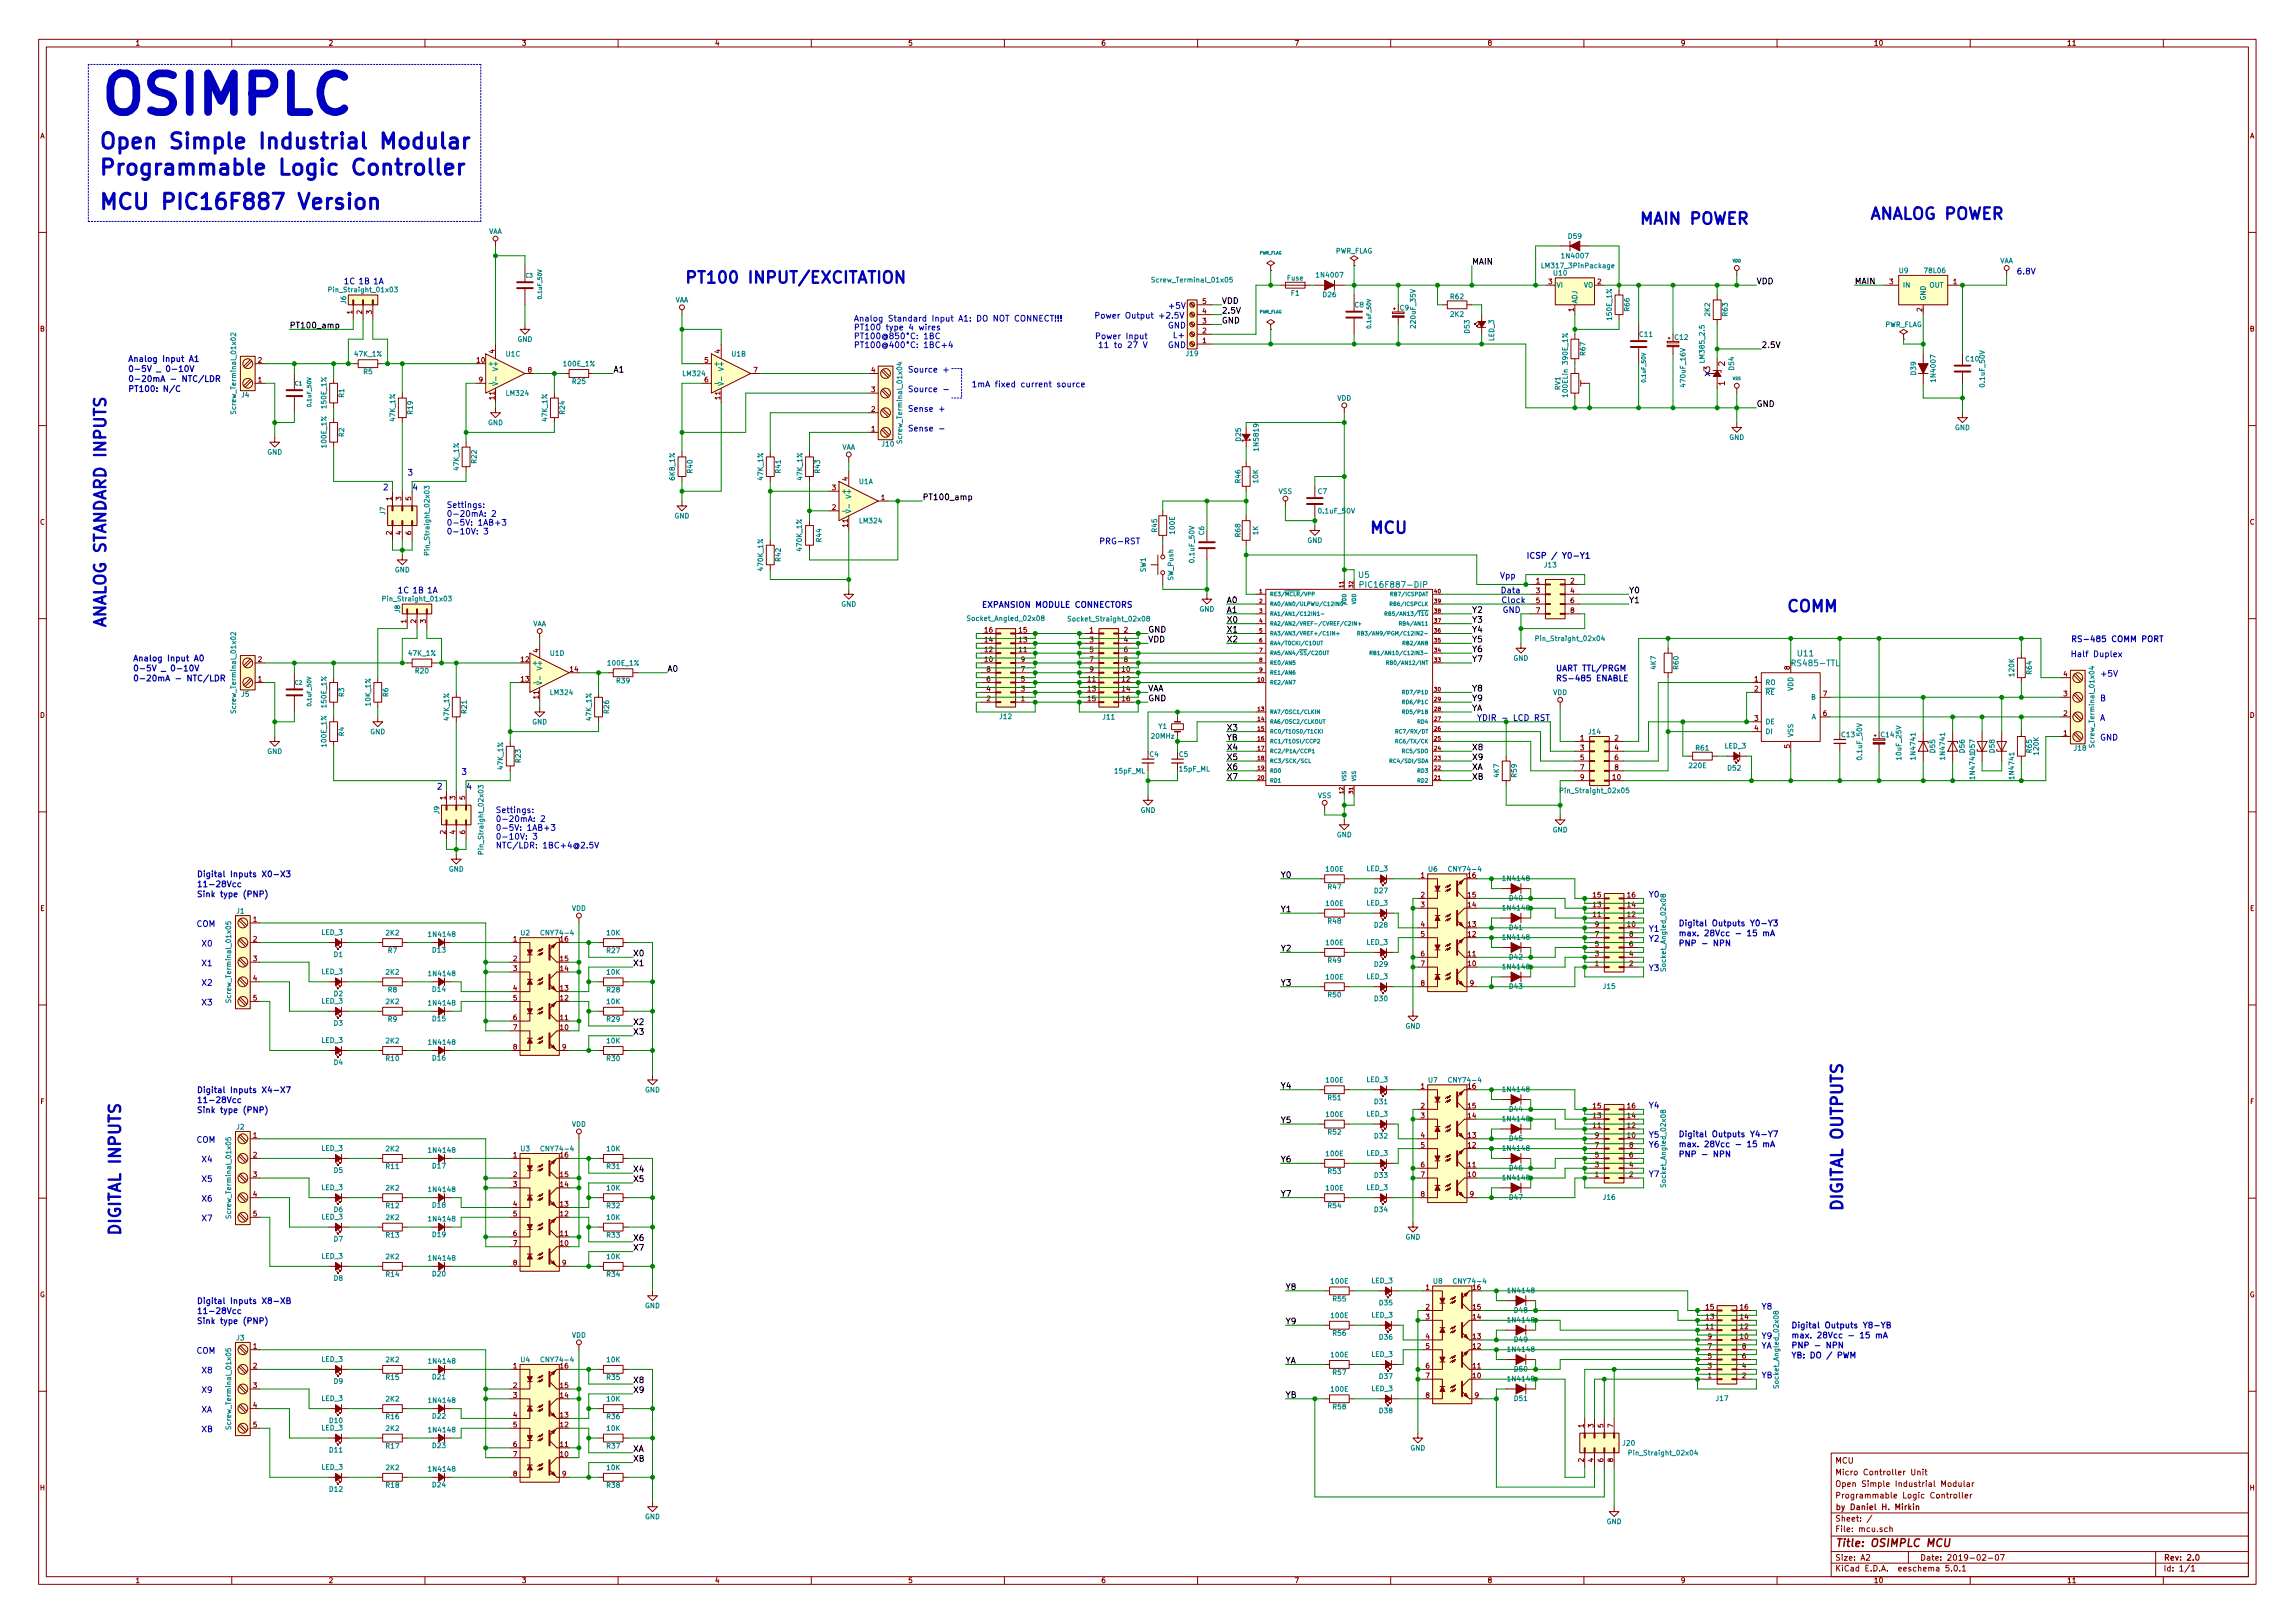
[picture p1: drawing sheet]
<svg xmlns="http://www.w3.org/2000/svg" width="594mm" height="420mm" viewBox="0 0 594 420" stroke-linecap="round" stroke-linejoin="round" font-family="sans-serif">
<defs><g id="words">
<text font-size="13.9" fill="#0000c2" x="25.4" y="29.5">OSIMPLC</text>
<g font-size="5.6" fill="#0000c2">
<text x="25.4" y="38.5">Open Simple Industrial Modular</text>
<text x="25.4" y="45.3">Programmable Logic Controller</text>
<text x="25.4" y="54.2">MCU PIC16F887 Version</text>
</g>
<g font-size="4.2" fill="#0000c2">
<text x="424.2" y="58.1">MAIN POWER</text>
<text x="483.9" y="56.8">ANALOG POWER</text>
<text x="182.5" y="73.3">PT100 INPUT/EXCITATION</text>
<text x="354.3" y="138.1">MCU</text>
<text x="462.3" y="158.4">COMM</text>
<text x="27.5" y="162.7" transform="rotate(-90 27.5 162.7)">ANALOG STANDARD INPUTS</text>
<text x="477" y="313.9" transform="rotate(-90 477 313.9)">DIGITAL OUTPUTS</text>
<text x="31.3" y="320.2" transform="rotate(-90 31.3 320.2)">DIGITAL INPUTS</text>
</g>
<text font-size="2.8" fill="#840000" x="475" y="400.4">Title: OSIMPLC MCU</text>
<g font-size="2.1">
<text x="381" y="68.5">MAIN</text>
<text x="454.7" y="73.6">VDD</text>
<text x="480.1" y="73.6">MAIN</text>
<text x="316.2" y="83.7">GND</text>
<text x="316.2" y="81.2">2.5V</text>
<text x="316.2" y="78.7">VDD</text>
<text x="74.9" y="85">PT100_amp</text>
<text x="455.9" y="90.1">2.5V</text>
<text x="158.7" y="96.4">A1</text>
<text x="454.7" y="105.3">GND</text>
<text x="238.8" y="129.5">PT100_amp</text>
<text x="421.6" y="153.6">Y0</text>
<text x="317.5" y="156.1">A0</text>
<text x="317.5" y="158.7">A1</text>
<text x="317.5" y="161.2">X0</text>
<text x="381" y="158.7">Y2</text>
<text x="381" y="161.2">Y3</text>
<text x="421.6" y="156.1">Y1</text>
<text x="297.2" y="163.7">GND</text>
<text x="297.2" y="166.3">VDD</text>
<text x="317.5" y="163.7">X1</text>
<text x="317.5" y="166.3">X2</text>
<text x="381" y="163.7">Y4</text>
<text x="381" y="166.3">Y5</text>
<text x="172.7" y="173.9">A0</text>
<text x="381" y="168.8">Y6</text>
<text x="381" y="171.4">Y7</text>
<text x="297.2" y="179">VAA</text>
<text x="381" y="179">Y8</text>
<text x="297.2" y="181.5">GND</text>
<text x="381" y="181.5">Y9</text>
<text x="381" y="184.1">YA</text>
<text x="317.5" y="191.7">YB</text>
<text x="317.5" y="189.1">X3</text>
<text x="317.5" y="194.2">X4</text>
<text x="317.5" y="196.8">X5</text>
<text x="381" y="196.8">X9</text>
<text x="381" y="194.2">X8</text>
<text x="317.5" y="199.3">X6</text>
<text x="317.5" y="201.8">X7</text>
<text x="381" y="201.8">XB</text>
<text x="381" y="199.3">XA</text>
<text x="331.5" y="227.2">Y0</text>
<text x="331.5" y="236.1">Y1</text>
<text x="163.8" y="247.6">X0</text>
<text x="163.8" y="250.1">X1</text>
<text x="331.5" y="246.3">Y2</text>
<text x="331.5" y="255.2">Y3</text>
<text x="163.8" y="265.3">X2</text>
<text x="163.8" y="267.9">X3</text>
<text x="331.5" y="281.9">Y4</text>
<text x="331.5" y="290.7">Y5</text>
<text x="163.8" y="303.4">X4</text>
<text x="163.8" y="306">X5</text>
<text x="331.5" y="300.9">Y6</text>
<text x="331.5" y="309.8">Y7</text>
<text x="163.8" y="321.2">X6</text>
<text x="163.8" y="323.8">X7</text>
<text x="332.7" y="333.9">Y8</text>
<text x="332.7" y="342.8">Y9</text>
<text x="332.7" y="353">YA</text>
<text x="163.8" y="358.1">X8</text>
<text x="163.8" y="360.6">X9</text>
<text x="332.7" y="361.9">YB</text>
<text x="163.8" y="375.8">XA</text>
<text x="163.8" y="378.4">XB</text>
</g>
<g font-size="2.1" fill="#0000c2">
<text x="522" y="71">6.8V</text>
<text x="88.9" y="73.6">1C 1B 1A</text>
<text x="221" y="83.2">Analog Standard Input A1: DO NOT CONNECT!!!</text>
<text x="283.2" y="82.5">Power Output</text>
<text x="299.7" y="82.5">+2.5V</text>
<text x="302.3" y="79.9">+5V</text>
<text x="221" y="85.5">PT100 type 4 wires</text>
<text x="221" y="87.8">PT100@850°C: 1BC</text>
<text x="285" y="87.8">Power Input</text>
<text x="302.3" y="85">GND</text>
<text x="303.5" y="87.5">L+</text>
<text x="33" y="93.7">Analog Input A1</text>
<text x="221" y="90.1">PT100@400°C: 1BC+4</text>
<text x="287.3" y="90.1">11 to 27 V</text>
<text x="302.3" y="90.1">GND</text>
<text x="33" y="96.3">0-5V _ 0-10V</text>
<text x="33" y="98.8">0-20mA - NTC/LDR</text>
<text x="33" y="101.4">PT100: N/C</text>
<text x="234.9" y="96.4">Source +</text>
<text x="234.9" y="101.5">Source -</text>
<text x="251.5" y="100.2">1mA fixed current source</text>
<text x="234.9" y="106.6">Sense +</text>
<text x="234.9" y="111.7">Sense -</text>
<text x="105.4" y="123.1">3</text>
<text x="99.1" y="126.9">2</text>
<text x="106.7" y="126.9">4</text>
<text x="115.6" y="131.5">Settings:</text>
<text x="115.6" y="133.8">0-20mA: 2</text>
<text x="115.6" y="136.1">0-5V: 1AB+3</text>
<text x="115.6" y="138.3">0-10V: 3</text>
<text x="284.5" y="140.9">PRG-RST</text>
<text x="388.4" y="149.8">Vpp</text>
<text x="395" y="144.6">ICSP / Y0-Y1</text>
<text x="102.9" y="153.6">1C 1B 1A</text>
<text x="389.1" y="153.6">Data</text>
<text x="254" y="157.3">EXPANSION MODULE CONNECTORS</text>
<text x="389" y="158.7">GND</text>
<text x="389.2" y="156.1">Clock</text>
<text x="535.9" y="166.2">RS-485 COMM PORT</text>
<text x="34.3" y="171.2">Analog Input A0</text>
<text x="34.3" y="173.8">0-5V _ 0-10V</text>
<text x="402.6" y="173.8">UART TTL/PRGM</text>
<text x="535.9" y="170.1">Half Duplex</text>
<text x="34.3" y="176.4">0-20mA - NTC/LDR</text>
<text x="402.6" y="176.4">RS-485 ENABLE</text>
<text x="543.6" y="175.2">+5V</text>
<text x="543.6" y="181.5">B</text>
<text x="382.3" y="186.6">YDIR - LCD RST</text>
<text x="543.6" y="191.7">GND</text>
<text x="543.6" y="186.6">A</text>
<text x="119.4" y="200.6">3</text>
<text x="113" y="204.4">2</text>
<text x="120.6" y="204.4">4</text>
<text x="128.3" y="210.5">Settings:</text>
<text x="128.3" y="212.8">0-20mA: 2</text>
<text x="128.3" y="215.1">0-5V: 1AB+3</text>
<text x="128.3" y="217.3">0-10V: 3</text>
<text x="128.3" y="219.6">NTC/LDR: 1BC+4@2.5V</text>
<text x="50.8" y="227.1">Digital Inputs X0-X3</text>
<text x="50.8" y="229.7">11-28Vcc</text>
<text x="50.8" y="232.2">Sink type (PNP)</text>
<text x="426.7" y="232.3">Y0</text>
<text x="50.8" y="239.9">COM</text>
<text x="434.3" y="239.8">Digital Outputs Y0-Y3</text>
<text x="52.1" y="245">X0</text>
<text x="426.7" y="241.2">Y1</text>
<text x="426.7" y="243.8">Y2</text>
<text x="434.3" y="242.4">max. 28Vcc - 15 mA</text>
<text x="434.3" y="244.9">PNP - NPN</text>
<text x="52.1" y="250.1">X1</text>
<text x="426.7" y="251.4">Y3</text>
<text x="52.1" y="255.2">X2</text>
<text x="52.1" y="260.3">X3</text>
<text x="50.8" y="282.9">Digital Inputs X4-X7</text>
<text x="50.8" y="285.5">11-28Vcc</text>
<text x="426.7" y="286.9">Y4</text>
<text x="50.8" y="288.1">Sink type (PNP)</text>
<text x="50.8" y="295.8">COM</text>
<text x="426.7" y="294.6">Y5</text>
<text x="426.7" y="297.1">Y6</text>
<text x="434.3" y="294.4">Digital Outputs Y4-Y7</text>
<text x="434.3" y="297">max. 28Vcc - 15 mA</text>
<text x="434.3" y="299.6">PNP - NPN</text>
<text x="52.1" y="300.9">X4</text>
<text x="52.1" y="306">X5</text>
<text x="426.7" y="304.7">Y7</text>
<text x="52.1" y="311.1">X6</text>
<text x="52.1" y="316.1">X7</text>
<text x="50.8" y="337.6">Digital Inputs X8-XB</text>
<text x="50.8" y="340.1">11-28Vcc</text>
<text x="455.9" y="339">Y8</text>
<text x="50.8" y="342.7">Sink type (PNP)</text>
<text x="455.9" y="346.6">Y9</text>
<text x="463.5" y="343.9">Digital Outputs Y8-YB</text>
<text x="463.5" y="346.4">max. 28Vcc - 15 mA</text>
<text x="50.8" y="350.4">COM</text>
<text x="455.9" y="349.2">YA</text>
<text x="463.5" y="349">PNP - NPN</text>
<text x="463.5" y="351.6">YB: DO / PWM</text>
<text x="52.1" y="355.5">X8</text>
<text x="455.9" y="356.8">YB</text>
<text x="52.1" y="360.6">X9</text>
<text x="52.1" y="365.7">XA</text>
<text x="52.1" y="370.8">XB</text>
</g>
<g font-size="2.1" fill="#840000">
<text x="446.5" y="94.7" transform="rotate(-90 446.5 94.7)">2</text>
<text x="442.7" y="96" transform="rotate(-90 442.7 96)">3</text>
<text x="446.5" y="99.8" transform="rotate(-90 446.5 99.8)">1</text>
<text x="475" y="381.9">Micro Controller Unit</text>
<text x="475" y="378.9">MCU</text>
<text x="475" y="387.9">Programmable Logic Controller</text>
<text x="475" y="384.9">Open Simple Industrial Modular</text>
<text x="475" y="393.9">Sheet: /</text>
<text x="475" y="390.9">by Daniel H. Mirkin</text>
<text x="475" y="396.6">File: mcu.sch</text>
<text x="475" y="406.8">KiCad E.D.A. eeschema 5.0.1</text>
<text x="475" y="404">Size: A2</text>
<text x="497" y="404">Date: 2019-02-07</text>
<text x="560" y="404">Rev: 2.0</text>
<text x="560" y="406.8">Id: 1/1</text>
</g>
<g font-size="2.1" fill="#008484">
<text x="351.7" y="149.6">U5</text>
<text x="353.2" y="152.1">PIC16F887-DIP</text>
<text x="464.4" y="172.5">RS485-TTL</text>
<text x="465.4" y="169.9">U11</text>
</g>
<g font-size="1.8" fill="#840000">
<text x="35" y="11.8">1</text>
<text x="85" y="11.8">2</text>
<text x="135" y="11.8">3</text>
<text x="185" y="11.8">4</text>
<text x="235" y="11.8">5</text>
<text x="285" y="11.8">6</text>
<text x="335" y="11.8">7</text>
<text x="385" y="11.8">8</text>
<text x="435" y="11.8">9</text>
<text x="485" y="11.8">10</text>
<text x="535" y="11.8">11</text>
<text x="10.4" y="35.8">A</text>
<text x="582.4" y="35.8">A</text>
<text x="400.8" y="73.6">3</text>
<text x="413.5" y="73.6">2</text>
<text x="489.1" y="73.6">3</text>
<text x="505.6" y="73.6">1</text>
<text x="91.2" y="81.3" transform="rotate(-90 91.2 81.3)">1</text>
<text x="93.7" y="81.3" transform="rotate(-90 93.7 81.3)">2</text>
<text x="96.3" y="81.3" transform="rotate(-90 96.3 81.3)">3</text>
<text x="311.3" y="83.7">3</text>
<text x="311.3" y="81.2">4</text>
<text x="311.3" y="78.7">5</text>
<text x="407.4" y="80.7" transform="rotate(-90 407.4 80.7)">1</text>
<text x="497.6" y="80.7" transform="rotate(-90 497.6 80.7)">2</text>
<text x="10.4" y="85.8">B</text>
<text x="311.3" y="88.8">1</text>
<text x="311.3" y="86.3">2</text>
<text x="582.4" y="85.8">B</text>
<text x="66.8" y="93.9">2</text>
<text x="123.5" y="93.9">10</text>
<text x="128" y="91.5" transform="rotate(-90 128 91.5)">4</text>
<text x="182.4" y="93.9">5</text>
<text x="186.4" y="91.5" transform="rotate(-90 186.4 91.5)">4</text>
<text x="66.8" y="99">1</text>
<text x="124" y="99">9</text>
<text x="136.7" y="96.4">8</text>
<text x="182.4" y="99">6</text>
<text x="195.1" y="96.4">7</text>
<text x="225.6" y="101.5">3</text>
<text x="225.6" y="96.4">4</text>
<text x="128" y="103.4" transform="rotate(-90 128 103.4)">11</text>
<text x="186.4" y="103.4" transform="rotate(-90 186.4 103.4)">11</text>
<text x="225.6" y="106.6">2</text>
<text x="225.6" y="111.7">1</text>
<text x="219.5" y="124.5" transform="rotate(-90 219.5 124.5)">4</text>
<text x="101.3" y="129.6" transform="rotate(-90 101.3 129.6)">1</text>
<text x="103.9" y="129.6" transform="rotate(-90 103.9 129.6)">3</text>
<text x="106.4" y="129.6" transform="rotate(-90 106.4 129.6)">5</text>
<text x="215.4" y="132">2</text>
<text x="215.4" y="126.9">3</text>
<text x="228.1" y="129.5">1</text>
<text x="10.4" y="135.8">C</text>
<text x="219.5" y="136.4" transform="rotate(-90 219.5 136.4)">11</text>
<text x="582.4" y="135.8">C</text>
<text x="101.3" y="138.4" transform="rotate(-90 101.3 138.4)">2</text>
<text x="103.9" y="138.4" transform="rotate(-90 103.9 138.4)">4</text>
<text x="106.4" y="138.4" transform="rotate(-90 106.4 138.4)">6</text>
<text x="397.7" y="151">1</text>
<text x="397.7" y="153.6">3</text>
<text x="406.6" y="151">2</text>
<text x="406.6" y="153.6">4</text>
<text x="105.2" y="161.3" transform="rotate(-90 105.2 161.3)">1</text>
<text x="107.7" y="161.3" transform="rotate(-90 107.7 161.3)">2</text>
<text x="110.2" y="161.3" transform="rotate(-90 110.2 161.3)">3</text>
<text x="397.7" y="156.1">5</text>
<text x="397.7" y="158.7">7</text>
<text x="406.6" y="156.1">6</text>
<text x="406.6" y="158.7">8</text>
<text x="254.9" y="166.3">14</text>
<text x="254.9" y="163.7">16</text>
<text x="263.8" y="166.3">13</text>
<text x="263.8" y="163.7">15</text>
<text x="282.1" y="163.7">1</text>
<text x="282.1" y="166.3">3</text>
<text x="291" y="163.7">2</text>
<text x="291" y="166.3">4</text>
<text x="66.8" y="171.4">2</text>
<text x="134.9" y="171.4">12</text>
<text x="139.4" y="168.9" transform="rotate(-90 139.4 168.9)">4</text>
<text x="147.6" y="173.9">14</text>
<text x="254.9" y="171.4">10</text>
<text x="254.9" y="168.8">12</text>
<text x="255.4" y="173.9">8</text>
<text x="263.8" y="168.8">11</text>
<text x="264.3" y="173.9">7</text>
<text x="264.3" y="171.4">9</text>
<text x="282.1" y="168.8">5</text>
<text x="282.1" y="171.4">7</text>
<text x="282.1" y="173.9">9</text>
<text x="290.5" y="173.9">10</text>
<text x="291" y="168.8">6</text>
<text x="291" y="171.4">8</text>
<text x="463.3" y="173.4" transform="rotate(-90 463.3 173.4)">8</text>
<text x="66.8" y="176.4">1</text>
<text x="134.9" y="176.4">13</text>
<text x="255.4" y="179">4</text>
<text x="255.4" y="176.4">6</text>
<text x="264.3" y="179">3</text>
<text x="264.3" y="176.4">5</text>
<text x="281.6" y="176.4">11</text>
<text x="281.6" y="179">13</text>
<text x="290.5" y="176.4">12</text>
<text x="290.5" y="179">14</text>
<text x="454.2" y="176.4">1</text>
<text x="454.2" y="179">2</text>
<text x="534.2" y="175.2">4</text>
<text x="10.4" y="185.8">D</text>
<text x="139.4" y="180.8" transform="rotate(-90 139.4 180.8)">11</text>
<text x="255.4" y="181.5">2</text>
<text x="264.3" y="181.5">1</text>
<text x="281.6" y="181.5">15</text>
<text x="290.5" y="181.5">16</text>
<text x="472" y="185.3">6</text>
<text x="472" y="180.3">7</text>
<text x="534.2" y="185.3">2</text>
<text x="534.2" y="180.3">3</text>
<text x="582.4" y="185.8">D</text>
<text x="409.1" y="191.7">1</text>
<text x="418" y="191.7">2</text>
<text x="454.2" y="186.6">3</text>
<text x="454.2" y="189.1">4</text>
<text x="534.2" y="190.4">1</text>
<text x="409.1" y="194.2">3</text>
<text x="409.1" y="196.8">5</text>
<text x="418" y="194.2">4</text>
<text x="418" y="196.8">6</text>
<text x="463.3" y="193.7" transform="rotate(-90 463.3 193.7)">5</text>
<text x="409.1" y="199.3">7</text>
<text x="409.1" y="201.8">9</text>
<text x="417.5" y="201.8">10</text>
<text x="418" y="199.3">8</text>
<text x="115.3" y="207" transform="rotate(-90 115.3 207)">1</text>
<text x="117.9" y="207" transform="rotate(-90 117.9 207)">3</text>
<text x="120.4" y="207" transform="rotate(-90 120.4 207)">5</text>
<text x="115.3" y="215.9" transform="rotate(-90 115.3 215.9)">2</text>
<text x="117.9" y="215.9" transform="rotate(-90 117.9 215.9)">4</text>
<text x="120.4" y="215.9" transform="rotate(-90 120.4 215.9)">6</text>
<text x="367.8" y="227.2">1</text>
<text x="380" y="227.2">16</text>
<text x="367.8" y="232.3">2</text>
<text x="380" y="232.3">15</text>
<text x="412.4" y="232.3">15</text>
<text x="421.3" y="232.3">16</text>
<text x="10.4" y="235.8">E</text>
<text x="65.6" y="238.7">1</text>
<text x="367.8" y="234.9">3</text>
<text x="367.8" y="239.9">4</text>
<text x="380" y="239.9">13</text>
<text x="380" y="234.9">14</text>
<text x="412.4" y="237.4">11</text>
<text x="412.4" y="234.9">13</text>
<text x="412.9" y="239.9">9</text>
<text x="421.3" y="239.9">10</text>
<text x="421.3" y="237.4">12</text>
<text x="421.3" y="234.9">14</text>
<text x="582.4" y="235.8">E</text>
<text x="65.6" y="243.8">2</text>
<text x="132.9" y="243.8">1</text>
<text x="145.1" y="243.8">16</text>
<text x="367.8" y="242.5">5</text>
<text x="380" y="242.5">12</text>
<text x="412.9" y="245">5</text>
<text x="412.9" y="242.5">7</text>
<text x="421.8" y="245">6</text>
<text x="421.8" y="242.5">8</text>
<text x="65.6" y="248.8">3</text>
<text x="132.9" y="248.8">2</text>
<text x="132.9" y="251.4">3</text>
<text x="145.1" y="251.4">14</text>
<text x="145.1" y="248.8">15</text>
<text x="367.8" y="247.6">6</text>
<text x="367.8" y="250.1">7</text>
<text x="380" y="250.1">10</text>
<text x="380" y="247.6">11</text>
<text x="412.9" y="250.1">1</text>
<text x="412.9" y="247.6">3</text>
<text x="421.8" y="250.1">2</text>
<text x="421.8" y="247.6">4</text>
<text x="65.6" y="253.9">4</text>
<text x="132.9" y="256.5">4</text>
<text x="145.1" y="256.5">13</text>
<text x="367.8" y="255.2">8</text>
<text x="380.5" y="255.2">9</text>
<text x="65.6" y="259">5</text>
<text x="132.9" y="259">5</text>
<text x="145.1" y="259">12</text>
<text x="132.9" y="264.1">6</text>
<text x="132.9" y="266.6">7</text>
<text x="145.1" y="266.6">10</text>
<text x="145.1" y="264.1">11</text>
<text x="132.9" y="271.7">8</text>
<text x="145.6" y="271.7">9</text>
<text x="367.8" y="281.9">1</text>
<text x="380" y="281.9">16</text>
<text x="10.5" y="285.8">F</text>
<text x="367.8" y="286.9">2</text>
<text x="380" y="286.9">15</text>
<text x="412.4" y="286.9">15</text>
<text x="421.3" y="286.9">16</text>
<text x="582.5" y="285.8">F</text>
<text x="367.8" y="289.5">3</text>
<text x="380" y="289.5">14</text>
<text x="412.4" y="292">11</text>
<text x="412.4" y="289.5">13</text>
<text x="421.3" y="292">12</text>
<text x="421.3" y="289.5">14</text>
<text x="65.6" y="294.6">1</text>
<text x="65.6" y="299.6">2</text>
<text x="132.9" y="299.6">1</text>
<text x="145.1" y="299.6">16</text>
<text x="367.8" y="294.6">4</text>
<text x="367.8" y="297.1">5</text>
<text x="380" y="297.1">12</text>
<text x="380" y="294.6">13</text>
<text x="412.9" y="299.6">5</text>
<text x="412.9" y="297.1">7</text>
<text x="412.9" y="294.6">9</text>
<text x="421.3" y="294.6">10</text>
<text x="421.8" y="299.6">6</text>
<text x="421.8" y="297.1">8</text>
<text x="65.6" y="304.7">3</text>
<text x="132.9" y="304.7">2</text>
<text x="145.1" y="304.7">15</text>
<text x="367.8" y="302.2">6</text>
<text x="367.8" y="304.7">7</text>
<text x="380" y="304.7">10</text>
<text x="380" y="302.2">11</text>
<text x="412.9" y="304.7">1</text>
<text x="412.9" y="302.2">3</text>
<text x="421.8" y="304.7">2</text>
<text x="421.8" y="302.2">4</text>
<text x="65.6" y="309.8">4</text>
<text x="132.9" y="307.3">3</text>
<text x="145.1" y="307.3">14</text>
<text x="367.8" y="309.8">8</text>
<text x="380.5" y="309.8">9</text>
<text x="65.6" y="314.9">5</text>
<text x="132.9" y="312.3">4</text>
<text x="132.9" y="314.9">5</text>
<text x="145.1" y="314.9">12</text>
<text x="145.1" y="312.3">13</text>
<text x="132.9" y="320">6</text>
<text x="132.9" y="322.5">7</text>
<text x="145.1" y="322.5">10</text>
<text x="145.1" y="320">11</text>
<text x="132.9" y="327.6">8</text>
<text x="145.6" y="327.6">9</text>
<text x="10.3" y="335.8">G</text>
<text x="369.1" y="333.9">1</text>
<text x="381.3" y="333.9">16</text>
<text x="582.3" y="335.8">G</text>
<text x="369.1" y="339">2</text>
<text x="369.1" y="341.5">3</text>
<text x="381.3" y="341.5">14</text>
<text x="381.3" y="339">15</text>
<text x="441.6" y="341.5">13</text>
<text x="441.6" y="339">15</text>
<text x="450.5" y="341.5">14</text>
<text x="450.5" y="339">16</text>
<text x="369.1" y="346.6">4</text>
<text x="381.3" y="346.6">13</text>
<text x="441.6" y="344.1">11</text>
<text x="442.1" y="346.6">9</text>
<text x="450.5" y="346.6">10</text>
<text x="450.5" y="344.1">12</text>
<text x="65.6" y="349.2">1</text>
<text x="369.1" y="349.2">5</text>
<text x="381.3" y="349.2">12</text>
<text x="442.1" y="351.7">5</text>
<text x="442.1" y="349.2">7</text>
<text x="451" y="351.7">6</text>
<text x="451" y="349.2">8</text>
<text x="65.6" y="354.2">2</text>
<text x="65.6" y="359.3">3</text>
<text x="132.9" y="354.2">1</text>
<text x="132.9" y="359.3">2</text>
<text x="145.1" y="359.3">15</text>
<text x="145.1" y="354.2">16</text>
<text x="369.1" y="354.2">6</text>
<text x="369.1" y="356.8">7</text>
<text x="381.3" y="356.8">10</text>
<text x="381.3" y="354.2">11</text>
<text x="442.1" y="356.8">1</text>
<text x="442.1" y="354.2">3</text>
<text x="451" y="356.8">2</text>
<text x="451" y="354.2">4</text>
<text x="65.6" y="364.4">4</text>
<text x="132.9" y="361.9">3</text>
<text x="145.1" y="361.9">14</text>
<text x="369.1" y="361.9">8</text>
<text x="381.8" y="361.9">9</text>
<text x="65.6" y="369.5">5</text>
<text x="132.9" y="366.9">4</text>
<text x="132.9" y="369.5">5</text>
<text x="145.1" y="369.5">12</text>
<text x="145.1" y="366.9">13</text>
<text x="410" y="369.6" transform="rotate(-90 410 369.6)">1</text>
<text x="412.5" y="369.6" transform="rotate(-90 412.5 369.6)">3</text>
<text x="415" y="369.6" transform="rotate(-90 415 369.6)">5</text>
<text x="417.6" y="369.6" transform="rotate(-90 417.6 369.6)">7</text>
<text x="132.9" y="374.6">6</text>
<text x="132.9" y="377.1">7</text>
<text x="145.1" y="377.1">10</text>
<text x="145.1" y="374.6">11</text>
<text x="132.9" y="382.2">8</text>
<text x="145.6" y="382.2">9</text>
<text x="410" y="378.5" transform="rotate(-90 410 378.5)">2</text>
<text x="412.5" y="378.5" transform="rotate(-90 412.5 378.5)">4</text>
<text x="415" y="378.5" transform="rotate(-90 415 378.5)">6</text>
<text x="417.6" y="378.5" transform="rotate(-90 417.6 378.5)">8</text>
<text x="10.4" y="385.8">H</text>
<text x="582.4" y="385.8">H</text>
<text x="35" y="409.8">1</text>
<text x="85" y="409.8">2</text>
<text x="135" y="409.8">3</text>
<text x="185" y="409.8">4</text>
<text x="235" y="409.8">5</text>
<text x="285" y="409.8">6</text>
<text x="335" y="409.8">7</text>
<text x="385" y="409.8">8</text>
<text x="435" y="409.8">9</text>
<text x="485" y="409.8">10</text>
<text x="535" y="409.8">11</text>
</g>
<g font-size="1.8" fill="#008484">
<text x="126.4" y="60.5">VAA</text>
<text x="345.6" y="65.6">PWR_FLAG</text>
<text x="406" y="61.8">D59</text>
<text x="341.1" y="71.8">1N4007</text>
<text x="399.8" y="69.4">LM317_3PinPackage</text>
<text x="402.2" y="71.3">U10</text>
<text x="404.6" y="66.9">1N4007</text>
<text x="491.6" y="70.7">U9</text>
<text x="498.3" y="70.7">78L06</text>
<text x="517.6" y="68.2">VAA</text>
<text x="85.8" y="75.7">Pin_Straight_01x03</text>
<text x="298.9" y="73.1">Screw_Terminal_01x05</text>
<text x="333.2" y="72.6">Fuse</text>
<text x="334.3" y="76.5">F1</text>
<text x="342.5" y="76.9">D26</text>
<text x="375.5" y="77.4">R62</text>
<text x="402.8" y="74.5">VI</text>
<text x="409.9" y="74.5">VO</text>
<text x="492.5" y="74.5">IN</text>
<text x="498.5" y="77.9" transform="rotate(-90 498.5 77.9)">GND</text>
<text x="499.4" y="74.5">OUT</text>
<text x="89.6" y="78.6" transform="rotate(-90 89.6 78.6)">J6</text>
<text x="174.7" y="78.3">VAA</text>
<text x="350.7" y="79.6">C8</text>
<text x="362.4" y="80.4">C9</text>
<text x="375.5" y="82">2K2</text>
<text x="408.3" y="78.7" transform="rotate(-90 408.3 78.7)">ADJ</text>
<text x="417.2" y="82.7" transform="rotate(-90 417.2 82.7)">150E_1%</text>
<text x="421.8" y="80.5" transform="rotate(-90 421.8 80.5)">R66</text>
<text x="442.6" y="81.8" transform="rotate(-90 442.6 81.8)">2K2</text>
<text x="447.2" y="81.8" transform="rotate(-90 447.2 81.8)">R63</text>
<text x="133.9" y="88.5">GND</text>
<text x="366.4" y="84.6" transform="rotate(-90 366.4 84.6)">220uF_35V</text>
<text x="380.4" y="86.2" transform="rotate(-90 380.4 86.2)">D53</text>
<text x="386.8" y="88.3" transform="rotate(-90 386.8 88.3)">LED_3</text>
<text x="424.5" y="87.2">C11</text>
<text x="433.6" y="88">C12</text>
<text x="487.8" y="84.7">PWR_FLAG</text>
<text x="91.9" y="92.3">47K_1%</text>
<text x="126.2" y="94.8">+</text>
<text x="128.9" y="95.6" transform="rotate(-90 128.9 95.6)">V+</text>
<text x="131" y="92.3">U1C</text>
<text x="146" y="94.8">100E_1%</text>
<text x="184.7" y="94.8">+</text>
<text x="187.3" y="95.6" transform="rotate(-90 187.3 95.6)">V+</text>
<text x="189.5" y="92.3">U1B</text>
<text x="307.1" y="92.2">J19</text>
<text x="405.8" y="94.2" transform="rotate(-90 405.8 94.2)">390E_1%</text>
<text x="410.4" y="92" transform="rotate(-90 410.4 92)">R67</text>
<text x="441.2" y="93.5" transform="rotate(-90 441.2 93.5)">LM385_2.5</text>
<text x="448.9" y="95.8" transform="rotate(-90 448.9 95.8)">D54</text>
<text x="508.9" y="93.6">C10</text>
<text x="94.1" y="96.9">R5</text>
<text x="148.2" y="99.4">R25</text>
<text x="176.9" y="97.4">LM324</text>
<text x="403.9" y="100.9" transform="rotate(-90 403.9 100.9)">RV1</text>
<text x="436.3" y="99.9" transform="rotate(-90 436.3 99.9)">470uF_16V</text>
<text x="496" y="97" transform="rotate(-90 496 97)">D39</text>
<text x="501.1" y="98.5" transform="rotate(-90 501.1 98.5)">1N4007</text>
<text x="513.8" y="99.9" transform="rotate(-90 513.8 99.9)">0.1uF_50V</text>
<text x="61.1" y="106.4" transform="rotate(-90 61.1 106.4)">Screw_Terminal_01x02</text>
<text x="62.5" y="102.9">J4</text>
<text x="84.5" y="105.6" transform="rotate(-90 84.5 105.6)">150E_1%</text>
<text x="89.1" y="102.9" transform="rotate(-90 89.1 102.9)">R1</text>
<text x="106.9" y="107.2" transform="rotate(-90 106.9 107.2)">R19</text>
<text x="131.2" y="102.5">LM324</text>
<text x="146.2" y="107.2" transform="rotate(-90 146.2 107.2)">R24</text>
<text x="346.1" y="103.7">VDD</text>
<text x="405.8" y="102.6" transform="rotate(-90 405.8 102.6)">100ELin</text>
<text x="89.1" y="113" transform="rotate(-90 89.1 113)">R2</text>
<text x="102.3" y="109" transform="rotate(-90 102.3 109)">47K_1%</text>
<text x="126.3" y="110.1">GND</text>
<text x="141.7" y="109" transform="rotate(-90 141.7 109)">47K_1%</text>
<text x="447.6" y="113.9">GND</text>
<text x="506" y="111.3">GND</text>
<text x="69.2" y="117.7">GND</text>
<text x="84.5" y="115.7" transform="rotate(-90 84.5 115.7)">100E_1%</text>
<text x="123.4" y="119.9" transform="rotate(-90 123.4 119.9)">R22</text>
<text x="217.9" y="116.4">VAA</text>
<text x="228.4" y="115.6">J10</text>
<text x="233.5" y="114" transform="rotate(-90 233.5 114)">Screw_Terminal_01x04</text>
<text x="321.2" y="114.2" transform="rotate(-90 321.2 114.2)">D25</text>
<text x="325.8" y="116.3" transform="rotate(-90 325.8 116.3)">1N5819</text>
<text x="118.8" y="121.7" transform="rotate(-90 118.8 121.7)">47K_1%</text>
<text x="174.7" y="124.2" transform="rotate(-90 174.7 124.2)">6K8_1%</text>
<text x="179.2" y="122.4" transform="rotate(-90 179.2 122.4)">R40</text>
<text x="197.5" y="124.2" transform="rotate(-90 197.5 124.2)">47K_1%</text>
<text x="202.1" y="122.4" transform="rotate(-90 202.1 122.4)">R41</text>
<text x="207.7" y="124.2" transform="rotate(-90 207.7 124.2)">47K_1%</text>
<text x="212.3" y="122.4" transform="rotate(-90 212.3 122.4)">R43</text>
<text x="222.4" y="125.3">U1A</text>
<text x="321.1" y="125" transform="rotate(-90 321.1 125)">R46</text>
<text x="325.7" y="125" transform="rotate(-90 325.7 125)">10K</text>
<text x="217.7" y="127.8">+</text>
<text x="220.3" y="128.6" transform="rotate(-90 220.3 128.6)">V+</text>
<text x="331" y="127.9">VSS</text>
<text x="341.2" y="127.9">C7</text>
<text x="99.7" y="133.2" transform="rotate(-90 99.7 133.2)">J7</text>
<text x="174.6" y="134.2">GND</text>
<text x="222.6" y="135.5">LM324</text>
<text x="299.5" y="137.7" transform="rotate(-90 299.5 137.7)">R45</text>
<text x="341.6" y="132.9">0.1uF_50V</text>
<text x="111.2" y="142.9" transform="rotate(-90 111.2 142.9)">Pin_Straight_02x03</text>
<text x="207.6" y="142.5" transform="rotate(-90 207.6 142.5)">470K_1%</text>
<text x="212.6" y="140.2" transform="rotate(-90 212.6 140.2)">R44</text>
<text x="304.1" y="138.1" transform="rotate(-90 304.1 138.1)">100E</text>
<text x="311.7" y="138.5" transform="rotate(-90 311.7 138.5)">C6</text>
<text x="321.1" y="139" transform="rotate(-90 321.1 139)">R68</text>
<text x="325.7" y="138.4" transform="rotate(-90 325.7 138.4)">1K</text>
<text x="338.4" y="140.6">GND</text>
<text x="102.2" y="148.2">GND</text>
<text x="197.5" y="147.6" transform="rotate(-90 197.5 147.6)">470K_1%</text>
<text x="202.1" y="145.3" transform="rotate(-90 202.1 145.3)">R42</text>
<text x="296.6" y="148.1" transform="rotate(-90 296.6 148.1)">SW1</text>
<text x="309.2" y="145.4" transform="rotate(-90 309.2 145.4)">0.1uF_50V</text>
<text x="399.8" y="146.9">J13</text>
<text x="99.8" y="155.7">Pin_Straight_01x03</text>
<text x="303.7" y="150.3" transform="rotate(-90 303.7 150.3)">SW_Push</text>
<text x="103.6" y="158.6" transform="rotate(-90 103.6 158.6)">J8</text>
<text x="217.8" y="157.1">GND</text>
<text x="251" y="160.7">Socket_Angled_02x08</text>
<text x="277.3" y="160.9">Socket_Straight_02x08</text>
<text x="310.5" y="158.3">GND</text>
<text x="137.8" y="162.1">VAA</text>
<text x="398.2" y="166">Pin_Straight_02x04</text>
<text x="105.8" y="169.8">47K_1%</text>
<text x="137.7" y="172.3">+</text>
<text x="140.3" y="173.1" transform="rotate(-90 140.3 173.1)">V+</text>
<text x="142.5" y="169.8">U1D</text>
<text x="157.5" y="172.3">100E_1%</text>
<text x="391.7" y="171">GND</text>
<text x="428.7" y="173.2" transform="rotate(-90 428.7 173.2)">4K7</text>
<text x="434.5" y="173.2" transform="rotate(-90 434.5 173.2)">R60</text>
<text x="107.6" y="174.3">R20</text>
<text x="142.6" y="179.9">LM324</text>
<text x="159.7" y="176.9">R39</text>
<text x="402" y="179.9">VDD</text>
<text x="456.9" y="177.3">RO</text>
<text x="456.9" y="179.9">RE</text>
<text x="464.2" y="178.9" transform="rotate(-90 464.2 178.9)">VDD</text>
<text x="521.4" y="175" transform="rotate(-90 521.4 175)">120K</text>
<text x="526" y="174.5" transform="rotate(-90 526 174.5)">R64</text>
<text x="61.1" y="183.9" transform="rotate(-90 61.1 183.9)">Screw_Terminal_01x02</text>
<text x="62.5" y="180.4">J5</text>
<text x="84.5" y="183" transform="rotate(-90 84.5 183)">150E_1%</text>
<text x="89.1" y="180.4" transform="rotate(-90 89.1 180.4)">R3</text>
<text x="95.9" y="182.6" transform="rotate(-90 95.9 182.6)">10K_1%</text>
<text x="100.5" y="180.4" transform="rotate(-90 100.5 180.4)">R6</text>
<text x="120.8" y="184.6" transform="rotate(-90 120.8 184.6)">R21</text>
<text x="157.7" y="184.6" transform="rotate(-90 157.7 184.6)">R26</text>
<text x="468.9" y="181.1">B</text>
<text x="89.1" y="190.5" transform="rotate(-90 89.1 190.5)">R4</text>
<text x="95.8" y="190.1">GND</text>
<text x="116.3" y="186.4" transform="rotate(-90 116.3 186.4)">47K_1%</text>
<text x="137.7" y="187.5">GND</text>
<text x="153.1" y="186.4" transform="rotate(-90 153.1 186.4)">47K_1%</text>
<text x="258.9" y="186.1">J12</text>
<text x="285.5" y="186.3">J11</text>
<text x="298.2" y="191.2">20MHz</text>
<text x="299.9" y="188.7">Y1</text>
<text x="411.3" y="190.1">J14</text>
<text x="456.9" y="187.5">DE</text>
<text x="456.9" y="190">DI</text>
<text x="464.2" y="190.9" transform="rotate(-90 464.2 190.9)">VSS</text>
<text x="468.9" y="186.2">A</text>
<text x="476.8" y="190.8">C13</text>
<text x="486.9" y="190.8">C14</text>
<text x="69.2" y="195.2">GND</text>
<text x="84.5" y="193.2" transform="rotate(-90 84.5 193.2)">100E_1%</text>
<text x="134.8" y="197.3" transform="rotate(-90 134.8 197.3)">R23</text>
<text x="297.6" y="195.9">C4</text>
<text x="305.3" y="195.9">C5</text>
<text x="439" y="194.3">R61</text>
<text x="446.5" y="193.8">LED_3</text>
<text x="482" y="196.4" transform="rotate(-90 482 196.4)">0.1uF_50V</text>
<text x="492.2" y="196.5" transform="rotate(-90 492.2 196.5)">10uF_25V</text>
<text x="495.9" y="196.3" transform="rotate(-90 495.9 196.3)">1N4741</text>
<text x="500.9" y="194.8" transform="rotate(-90 500.9 194.8)">D55</text>
<text x="503.5" y="196.3" transform="rotate(-90 503.5 196.3)">1N4741</text>
<text x="508.6" y="194.8" transform="rotate(-90 508.6 194.8)">D56</text>
<text x="516.3" y="194.8" transform="rotate(-90 516.3 194.8)">D58</text>
<text x="526" y="194.8" transform="rotate(-90 526 194.8)">R65</text>
<text x="527.7" y="195.3" transform="rotate(-90 527.7 195.3)">120K</text>
<text x="537" y="194.3">J18</text>
<text x="542.1" y="192.8" transform="rotate(-90 542.1 192.8)">Screw_Terminal_01x04</text>
<text x="130.2" y="199.1" transform="rotate(-90 130.2 199.1)">47K_1%</text>
<text x="288.6" y="200.2">15pF_ML</text>
<text x="305.3" y="199.7">15pF_ML</text>
<text x="388" y="201.2" transform="rotate(-90 388 201.2)">4K7</text>
<text x="392.6" y="201.2" transform="rotate(-90 392.6 201.2)">R59</text>
<text x="437.4" y="198.8">220E</text>
<text x="447.3" y="199.5">D52</text>
<text x="511.2" y="201.4" transform="rotate(-90 511.2 201.4)">1N4741 D57</text>
<text x="521.4" y="201.4" transform="rotate(-90 521.4 201.4)">1N4741</text>
<text x="341.1" y="206.6">VSS</text>
<text x="404.6" y="205.3">Pin_Straight_02x05</text>
<text x="113.7" y="210.7" transform="rotate(-90 113.7 210.7)">J9</text>
<text x="295.2" y="210.4">GND</text>
<text x="401.9" y="215.5">GND</text>
<text x="125.1" y="220.4" transform="rotate(-90 125.1 220.4)">Pin_Straight_02x03</text>
<text x="346" y="216.8">GND</text>
<text x="116.2" y="225.6">GND</text>
<text x="343.4" y="225.6">100E</text>
<text x="353.8" y="225.5">LED_3</text>
<text x="369.8" y="225.6">U6</text>
<text x="375.5" y="225.6">CNY74-4</text>
<text x="343.8" y="230.2">R47</text>
<text x="355.9" y="231.2">D27</text>
<text x="389.3" y="228.1">1N4148</text>
<text x="390.8" y="233.1">D40</text>
<text x="61.3" y="236.5">J1</text>
<text x="148" y="235.8">VDD</text>
<text x="343.4" y="234.5">100E</text>
<text x="343.8" y="239.1">R48</text>
<text x="353.8" y="234.4">LED_3</text>
<text x="389.3" y="235.7">1N4148</text>
<text x="83.3" y="242">LED_3</text>
<text x="100" y="242.2">2K2</text>
<text x="111.3" y="242.5">1N4148</text>
<text x="134.8" y="242.2">U2</text>
<text x="140.6" y="242.2">CNY74-4</text>
<text x="157.1" y="242.2">10K</text>
<text x="343.4" y="244.7">100E</text>
<text x="353.8" y="244.6">LED_3</text>
<text x="355.9" y="240.1">D28</text>
<text x="389.3" y="243.3">1N4148</text>
<text x="390.8" y="240.8">D41</text>
<text x="86.5" y="247.7">D1</text>
<text x="100.5" y="246.7">R7</text>
<text x="112" y="246.6">D13</text>
<text x="157.1" y="246.7">R27</text>
<text x="343.8" y="249.3">R49</text>
<text x="355.9" y="250.3">D29</text>
<text x="389.3" y="250.9">1N4148</text>
<text x="390.8" y="248.4">D42</text>
<text x="431.2" y="250.8" transform="rotate(-90 431.2 250.8)">Socket_Angled_02x08</text>
<text x="83.3" y="252.2">LED_3</text>
<text x="86.5" y="257.9">D2</text>
<text x="100" y="252.3">2K2</text>
<text x="100.5" y="256.9">R8</text>
<text x="111.3" y="252.7">1N4148</text>
<text x="112" y="256.8">D14</text>
<text x="157.1" y="256.9">R28</text>
<text x="157.1" y="252.3">10K</text>
<text x="343.4" y="253.6">100E</text>
<text x="353.8" y="253.5">LED_3</text>
<text x="390.8" y="256">D43</text>
<text x="415.1" y="256">J15</text>
<text x="59.8" y="258.8" transform="rotate(-90 59.8 258.8)">Screw_Terminal_01x05</text>
<text x="83.3" y="259.8">LED_3</text>
<text x="100" y="259.9">2K2</text>
<text x="111.3" y="260.3">1N4148</text>
<text x="157.1" y="259.9">10K</text>
<text x="343.8" y="258.2">R50</text>
<text x="355.9" y="259.2">D30</text>
<text x="83.3" y="270">LED_3</text>
<text x="86.5" y="265.5">D3</text>
<text x="100.5" y="264.5">R9</text>
<text x="112" y="264.4">D15</text>
<text x="157.1" y="264.5">R29</text>
<text x="363.8" y="266.3">GND</text>
<text x="86.5" y="275.7">D4</text>
<text x="100" y="274.7">R10</text>
<text x="100" y="270.1">2K2</text>
<text x="111.3" y="270.5">1N4148</text>
<text x="112" y="274.5">D16</text>
<text x="157.1" y="274.7">R30</text>
<text x="157.1" y="270.1">10K</text>
<text x="343.4" y="280.3">100E</text>
<text x="353.8" y="280.1">LED_3</text>
<text x="369.8" y="280.3">U7</text>
<text x="375.5" y="280.3">CNY74-4</text>
<text x="167" y="282.8">GND</text>
<text x="343.8" y="284.8">R51</text>
<text x="355.9" y="285.8">D31</text>
<text x="389.3" y="282.7">1N4148</text>
<text x="390.8" y="287.7">D44</text>
<text x="61.3" y="292.4">J2</text>
<text x="148" y="291.7">VDD</text>
<text x="343.4" y="289.1">100E</text>
<text x="343.8" y="293.7">R52</text>
<text x="353.8" y="289">LED_3</text>
<text x="389.3" y="290.3">1N4148</text>
<text x="83.3" y="297.9">LED_3</text>
<text x="100" y="298">2K2</text>
<text x="111.3" y="298.4">1N4148</text>
<text x="134.8" y="298">U3</text>
<text x="140.6" y="298">CNY74-4</text>
<text x="157.1" y="298">10K</text>
<text x="343.4" y="299.3">100E</text>
<text x="353.8" y="299.2">LED_3</text>
<text x="355.9" y="294.7">D32</text>
<text x="389.3" y="297.9">1N4148</text>
<text x="390.8" y="295.4">D45</text>
<text x="86.5" y="303.6">D5</text>
<text x="100" y="302.6">R11</text>
<text x="112" y="302.5">D17</text>
<text x="157.1" y="302.6">R31</text>
<text x="343.8" y="303.9">R53</text>
<text x="355.9" y="304.9">D33</text>
<text x="389.3" y="305.5">1N4148</text>
<text x="390.8" y="303">D46</text>
<text x="83.3" y="308.1">LED_3</text>
<text x="100" y="308.2">2K2</text>
<text x="111.3" y="308.6">1N4148</text>
<text x="157.1" y="308.2">10K</text>
<text x="343.4" y="308.2">100E</text>
<text x="353.8" y="308.1">LED_3</text>
<text x="390.8" y="310.6">D47</text>
<text x="415.1" y="310.6">J16</text>
<text x="431.2" y="306.7" transform="rotate(-90 431.2 306.7)">Socket_Angled_02x08</text>
<text x="59.8" y="314.7" transform="rotate(-90 59.8 314.7)">Screw_Terminal_01x05</text>
<text x="83.3" y="315.7">LED_3</text>
<text x="86.5" y="313.8">D6</text>
<text x="100" y="315.8">2K2</text>
<text x="100" y="312.8">R12</text>
<text x="111.3" y="316.2">1N4148</text>
<text x="112" y="312.6">D18</text>
<text x="157.1" y="315.8">10K</text>
<text x="157.1" y="312.8">R32</text>
<text x="343.8" y="312.8">R54</text>
<text x="355.9" y="313.8">D34</text>
<text x="86.5" y="321.4">D7</text>
<text x="100" y="320.4">R13</text>
<text x="112" y="320.3">D19</text>
<text x="157.1" y="320.4">R33</text>
<text x="363.8" y="320.9">GND</text>
<text x="83.3" y="325.8">LED_3</text>
<text x="100" y="326">2K2</text>
<text x="111.3" y="326.4">1N4148</text>
<text x="157.1" y="326">10K</text>
<text x="86.5" y="331.6">D8</text>
<text x="100" y="330.5">R14</text>
<text x="112" y="330.4">D20</text>
<text x="157.1" y="330.5">R34</text>
<text x="344.7" y="332.3">100E</text>
<text x="355" y="332.2">LED_3</text>
<text x="371.1" y="332.3">U8</text>
<text x="376.8" y="332.3">CNY74-4</text>
<text x="390.6" y="334.7">1N4148</text>
<text x="167" y="338.7">GND</text>
<text x="344.7" y="341.2">100E</text>
<text x="345.1" y="336.9">R55</text>
<text x="355" y="341.1">LED_3</text>
<text x="357.1" y="337.9">D35</text>
<text x="392" y="339.8">D48</text>
<text x="61.3" y="347">J3</text>
<text x="148" y="346.3">VDD</text>
<text x="345.1" y="345.8">R56</text>
<text x="357.1" y="346.8">D36</text>
<text x="390.6" y="342.4">1N4148</text>
<text x="392" y="347.4">D49</text>
<text x="83.3" y="352.5">LED_3</text>
<text x="100" y="352.6">2K2</text>
<text x="111.3" y="353">1N4148</text>
<text x="134.8" y="352.6">U4</text>
<text x="140.6" y="352.6">CNY74-4</text>
<text x="157.1" y="352.6">10K</text>
<text x="344.7" y="351.4">100E</text>
<text x="355" y="351.2">LED_3</text>
<text x="390.6" y="350">1N4148</text>
<text x="86.5" y="358.2">D9</text>
<text x="100" y="357.2">R15</text>
<text x="112" y="357.1">D21</text>
<text x="157.1" y="357.2">R35</text>
<text x="345.1" y="355.9">R57</text>
<text x="357.1" y="357">D37</text>
<text x="390.6" y="357.6">1N4148</text>
<text x="392" y="355.1">D50</text>
<text x="460.4" y="358.7" transform="rotate(-90 460.4 358.7)">Socket_Angled_02x08</text>
<text x="83.3" y="362.7">LED_3</text>
<text x="100" y="362.8">2K2</text>
<text x="111.3" y="363.2">1N4148</text>
<text x="157.1" y="362.8">10K</text>
<text x="344.7" y="360.3">100E</text>
<text x="345.1" y="364.8">R58</text>
<text x="355" y="360.1">LED_3</text>
<text x="357.1" y="365.9">D38</text>
<text x="392" y="362.7">D51</text>
<text x="444.3" y="362.7">J17</text>
<text x="59.8" y="369.3" transform="rotate(-90 59.8 369.3)">Screw_Terminal_01x05</text>
<text x="83.3" y="370.3">LED_3</text>
<text x="85.3" y="368.4">D10</text>
<text x="100" y="370.4">2K2</text>
<text x="100" y="367.4">R16</text>
<text x="111.3" y="370.8">1N4148</text>
<text x="112" y="367.3">D22</text>
<text x="157.1" y="370.4">10K</text>
<text x="157.1" y="367.4">R36</text>
<text x="85.3" y="376">D11</text>
<text x="100" y="375">R17</text>
<text x="112" y="374.9">D23</text>
<text x="157.1" y="375">R37</text>
<text x="365.1" y="375.5">GND</text>
<text x="420.1" y="374.2">J20</text>
<text x="422.4" y="376.8">Pin_Straight_02x04</text>
<text x="83.3" y="380.5">LED_3</text>
<text x="100" y="380.6">2K2</text>
<text x="111.3" y="381">1N4148</text>
<text x="157.1" y="380.6">10K</text>
<text x="85.3" y="386.2">D12</text>
<text x="100" y="385.2">R18</text>
<text x="112" y="385">D24</text>
<text x="157.1" y="385.2">R38</text>
<text x="167" y="393.3">GND</text>
<text x="415.9" y="394.6">GND</text>
</g>
<g font-size="1.4" fill="#008484">
<text x="136.1" y="71.8">C3</text>
<text x="140.3" y="77.2" transform="rotate(-90 140.3 77.2)">0.1uF_50V</text>
<text x="354.9" y="84.8" transform="rotate(-90 354.9 84.8)">0.1uF_50V</text>
<text x="76.4" y="99.8">C1</text>
<text x="426" y="98.7" transform="rotate(-90 426 98.7)">0.1uF_50V</text>
<text x="80.6" y="105.1" transform="rotate(-90 80.6 105.1)">0.1uF_50V</text>
<text x="328.7" y="154.3">RE3/MCLR/VPP</text>
<text x="360.6" y="154.3">RB7/ICSPDAT</text>
<text x="328.7" y="156.9">RA0/AN0/ULPWU/C12IN0-</text>
<text x="328.7" y="159.4">RA1/AN1/C12IN1-</text>
<text x="328.7" y="161.9">RA2/AN2/VREF-/CVREF/C2IN+</text>
<text x="348.5" y="156.5" transform="rotate(-90 348.5 156.5)">VDD</text>
<text x="351" y="156.5" transform="rotate(-90 351 156.5)">VDD</text>
<text x="360.1" y="159.4">RB5/AN13/T1G</text>
<text x="360.6" y="156.9">RB6/ICSPCLK</text>
<text x="363.1" y="161.9">RB4/AN11</text>
<text x="328.7" y="164.5">RA3/AN3/VREF+/C1IN+</text>
<text x="328.7" y="167">RA4/T0CKI/C1OUT</text>
<text x="354.9" y="164.5">RB3/AN9/PGM/C12IN2-</text>
<text x="363.9" y="167">RB2/AN8</text>
<text x="328.7" y="169.6">RA5/AN4/SS/C2OUT</text>
<text x="328.7" y="172.1">RE0/AN5</text>
<text x="357.6" y="169.6">RB1/AN10/C12IN3-</text>
<text x="360.6" y="172.1">RB0/AN12/INT</text>
<text x="76.4" y="177.3">C2</text>
<text x="328.7" y="177.2">RE2/AN7</text>
<text x="328.7" y="174.6">RE1/AN6</text>
<text x="364" y="179.7">RD7/P1D</text>
<text x="80.6" y="182.6" transform="rotate(-90 80.6 182.6)">0.1uF_50V</text>
<text x="328.7" y="184.8">RA7/OSC1/CLKIN</text>
<text x="364" y="184.8">RD5/P1B</text>
<text x="364" y="182.3">RD6/P1C</text>
<text x="328.7" y="187.3">RA6/OSC2/CLKOUT</text>
<text x="328.7" y="189.9">RC0/T1OS0/T1CKI</text>
<text x="362.5" y="189.9">RC7/RX/DT</text>
<text x="367.1" y="187.3">RD4</text>
<text x="328.7" y="192.4">RC1/T1OSI/CCP2</text>
<text x="328.7" y="195">RC2/P1A/CCP1</text>
<text x="328.7" y="197.5">RC3/SCK/SCL</text>
<text x="361.1" y="197.5">RC4/SDI/SDA</text>
<text x="362.5" y="192.4">RC6/TX/CK</text>
<text x="363.7" y="195">RC5/SDO</text>
<text x="328.7" y="200">RD0</text>
<text x="328.7" y="202.6">RD1</text>
<text x="348.5" y="202.4" transform="rotate(-90 348.5 202.4)">VSS</text>
<text x="351" y="202.4" transform="rotate(-90 351 202.4)">VSS</text>
<text x="367.1" y="202.6">RD2</text>
<text x="367.1" y="200">RD3</text>
</g>
<g font-size="1.4" fill="#840000">
<text x="326" y="153.6">1</text>
<text x="347.7" y="152.1" transform="rotate(-90 347.7 152.1)">11</text>
<text x="350.3" y="152.1" transform="rotate(-90 350.3 152.1)">32</text>
<text x="371.3" y="153.6">40</text>
<text x="326" y="156.1">2</text>
<text x="326" y="158.7">3</text>
<text x="326" y="161.2">4</text>
<text x="371.3" y="161.2">37</text>
<text x="371.3" y="158.7">38</text>
<text x="371.3" y="156.1">39</text>
<text x="326" y="163.7">5</text>
<text x="326" y="166.3">6</text>
<text x="371.3" y="166.3">35</text>
<text x="371.3" y="163.7">36</text>
<text x="326" y="168.8">7</text>
<text x="326" y="171.4">8</text>
<text x="326" y="173.9">9</text>
<text x="371.3" y="171.4">33</text>
<text x="371.3" y="168.8">34</text>
<text x="325.6" y="176.4">10</text>
<text x="371.3" y="179">30</text>
<text x="325.6" y="184.1">13</text>
<text x="371.3" y="184.1">28</text>
<text x="371.3" y="181.5">29</text>
<text x="325.6" y="186.6">14</text>
<text x="325.6" y="189.1">15</text>
<text x="325.6" y="191.7">16</text>
<text x="371.3" y="191.7">25</text>
<text x="371.3" y="189.1">26</text>
<text x="371.3" y="186.6">27</text>
<text x="325.6" y="194.2">17</text>
<text x="325.6" y="196.8">18</text>
<text x="371.3" y="196.8">23</text>
<text x="371.3" y="194.2">24</text>
<text x="325.6" y="199.3">19</text>
<text x="325.6" y="201.8">20</text>
<text x="371.3" y="201.8">21</text>
<text x="371.3" y="199.3">22</text>
<text x="347.7" y="205.4" transform="rotate(-90 347.7 205.4)">12</text>
<text x="350.3" y="205.4" transform="rotate(-90 350.3 205.4)">31</text>
</g>
<g font-size="1.1" fill="#008484">
<text x="326" y="65.9">PWR_FLAG</text>
<text x="448.5" y="67.9">VDD</text>
<text x="326" y="81.1">PWR_FLAG</text>
<text x="448.5" y="98.4">VSS</text>
</g>
</g></defs>
<g fill="none" stroke="#840000" stroke-width=".26">
<path d="M10 10.2h574v400h-574zM12 12.2h570v396h-570zM60 10.2v2M110 10.2v2M160 10.2v2M210 10.2v2M260 10.2v2M310 10.2v2M360 10.2v2M410 10.2v2M460 10.2v2M510 10.2v2"/>
<path d="M536.5 11.8h.8M560 10.2v2M10 60.2h2M90.2 76.4h7.6v2.5h-7.6zM91.3 77.6h.3v1.3h-.3zM91.4 78.9v3.8M93.9 77.6h.2v1.3h-.2zM94 78.9v3.8M96.4 77.6h.2v1.3h-.2zM96.5 78.9v3.8M128.3 62.4v1.3M135.9 68.7v4.4"/>
<path d="M135.9 74.6v4.3M307.3 77.6h2.6v12.7h-2.6zM308.1 78.6l.9 .8M308.3 78.4l.8 .8M309.9 78.9h3.8M328.9 68.7l1-.6-1-.6-1 .6 1 .6v1.3M328.9 70h.1M331.5 73.8h7.6M332.7 73.1h5.1v1.5h-5.1zM340.4 73.8h7.6M345.4 72.6v2.5M350.5 67.5l1-.7-1-.6-1 .6 1 .7v1.2"/>
<path d="M350.5 68.7h.1M350.5 76.4v4.3M360.7 79.9h.5M360.9 79.7v.5M373.4 78.9h1.2M374.6 77.9h5.1v2h-5.1zM379.7 78.9h1.3M400 73.8h2.6M402.6 71.9h10.1v7h-10.1zM403.9 63.7h7.6M406.4 62.4v2.5M407.7 78.9v2.5"/>
<path d="M412.7 73.8h2.6M418.1 76.4h2v5h-2zM419.1 75.1v1.3M443.5 77.6h2v5.1h-2zM444.5 76.4v1.2M449.6 70v1.3M487.7 73.8h3.8M491.5 71.3h12.7v7.6h-12.7zM497.8 78.9v2.5M504.2 73.8h3.8M519.4 70v1.3M582 60.2h2"/>
<path d="M62.2 92.2h3.8v8.9h-3.8zM64.8 93.1l-1.7 1.7M64.8 98.2l-1.7 1.7M65.2 98.6l-1.7 1.6M65.2 93.5l-1.7 1.7M66 94.1h2.6M66 99.2h2.6M76.2 96.7v4.3M85.3 99.2h2.1v5.1h-2.1zM86.4 98v1.2M91.4 94.1h1.3M92.7 93.1h5.1v2.1h-5.1z"/>
<path d="M97.8 94.1h1.3M123.2 99.2h2.5M125.7 91.6l10.2 5.1-10.2 5.1zM128.3 89.1v3.8M135.9 84v1.3h1.3l-1.3 1.2-1.3-1.2h1.3M135.9 96.7h2.5M146 96.7h1.3M147.3 95.7h5.1v2h-5.1zM152.4 96.7h1.3M176.5 80.2v1.2M181.6 94.1h2.5M181.6 99.2h2.5"/>
<path d="M184.1 91.6l10.2 5.1-10.2 5.1zM186.7 89.1v3.8M194.3 96.7h2.5M224.8 96.7h2.5M227.3 94.8h3.8v19h-3.8zM228.2 96.1l1.7 1.6M228.6 95.7l1.7 1.6M308.1 81.1l.9 .9M308.1 83.7l.9 .8M308.1 86.2l.9 .8M308.1 88.7l.9 .9M308.3 80.9l.8 .9"/>
<path d="M308.3 83.5l.8 .8M308.3 86l.8 .9M308.3 88.6l.8 .8M309.9 89.1h3.8M309.9 86.5h3.8M309.9 84h3.8M309.9 81.4h3.8M328.9 84l1-.6-1-.7-1 .7 1 .6v1.3M328.9 85.3h.1M350.5 82.2v4.3M360.4 80.8h3.1v.3h-3.1zM361.9 82.1v1.9"/>
<path d="M382.3 83.5l-.5 .5v-.3v.3h.2M382.5 84.8h2.1M382.8 84l-.5 .5v-.3v.3h.2M383.5 81.4v5.1M406.7 87.8h2v5.1h-2zM406.7 96.7h2v5.1h-2zM407.7 86.5v1.3M407.7 92.9v1.2M407.7 95.4v1.3M409.2 99.2h2.3M409.2 98.5v1.5M419.1 81.4v1.3"/>
<path d="M424.2 84v4.3M424.2 89.8v4.3M431.5 88.4h3.1v.4h-3.1zM431.8 87.5h.5M432.1 87.3v.5M433.1 89.8v1.8M441.7 96.4l.6 .6M442 96.7h2M442.3 96.4l-.6 .6M443.5 95.9h2v.5M444.5 82.7v1.3M444.5 92.9v7.6"/>
<path d="M492.8 86.5l1-.6-1-.6-1.1 .6 1.1 .6v1.3M492.8 87.8h.1M496.6 96.7h2.5M497.8 91.6v7.6M508 91.6v2.8M508 96.4v2.8M10 110.2h2M71.1 113.2v1.3h1.3l-1.3 1.2-1.3-1.2h1.3M76.2 102.5v4.3M85.3 109.4h2.1v5.1h-2.1zM86.4 104.3v1.3M86.4 108.1v1.3"/>
<path d="M86.4 114.5v1.2M103.1 103h2.1v5.1h-2.1zM104.1 101.8v1.2M104.1 108.1v1.3M119.6 115.7h2.1v5.1h-2.1zM120.6 114.5v1.2M128.3 105.6v1.2h1.2l-1.2 1.3-1.3-1.3h1.3M128.3 100.5v3.8M142.5 103h2v5.1h-2zM143.5 101.8v1.2M143.5 108.1v1.3M175.5 118.3h2v5.1h-2z"/>
<path d="M176.5 117v1.3M186.7 100.5v3.8M198.4 118.3h2v5.1h-2zM199.4 117v1.3M208.5 118.3h2.1v5.1h-2.1zM209.5 117v1.3M219.7 118.3v1.2M224.8 111.9h2.5M224.8 106.8h2.5M224.8 101.8h2.5M228.2 101.1l1.7 1.7M228.2 111.3l1.7 1.6"/>
<path d="M228.2 106.2l1.7 1.7M228.6 105.8l1.7 1.7M228.6 100.8l1.7 1.6M228.6 110.9l1.7 1.7M322.6 110.7v5M322.6 119.5v1.3M323.3 113.7h.3v.3h-2M348 105.6v1.2M407.7 101.8v1.2M449.6 109.4v1.3h1.2l-1.2 1.2-1.3-1.2h1.3M449.6 100.5v1.3M508 106.8v1.3h1.3l-1.3 1.3-1.3-1.3h1.3"/>
<path d="M582 110.2h2M100.3 131h7.6v5.1h-7.6zM101.5 131h.2v1.2h-.2zM101.5 134.8h.2v1.3h-.2zM101.6 127.2v3.8M101.6 136.1v3.8M104 131h.3v1.2h-.3zM104 134.8h.3v1.3h-.3zM104.1 127.2v3.8M104.1 136.1v3.8M106.6 131h.2v1.2h-.2zM106.6 134.8h.2v1.3h-.2z"/>
<path d="M106.7 127.2v3.8M106.7 136.1v3.8M120.6 120.8v1.3M176.5 129.7v1.3h1.3l-1.3 1.2-1.2-1.2h1.2M176.5 123.4v1.2M199.4 123.4v1.2M199.4 139.9v1.2M208.5 136.1h2.1v5h-2.1zM209.5 123.4v1.2M209.5 134.8v1.3M214.6 132.2h2.6M214.6 127.2h2.6"/>
<path d="M217.2 124.6l10.1 5.1-10.1 5.1zM219.7 122.1v3.8M219.7 133.5v3.8M227.3 129.7h2.6M300 133.5h2v5.1h-2zM301 132.2v1.3M301 138.6v1.3M312.4 137.3v2.8M321.6 120.8h2v5.1h-2zM321.6 134.8h2v5.1h-2zM322.6 125.9v1.3M322.6 133.5v1.3"/>
<path d="M322.6 139.9v1.2M332.7 129.7v1.3M340.4 136.1v1.2h1.2l-1.2 1.3-1.3-1.3h1.3M340.4 125.9v2.8M340.4 130.7v2.8M104.1 156.4h7.7v2.5h-7.7zM104.1 143.7v1.2h1.3l-1.3 1.3-1.2-1.3h1.2M105.3 157.6h.2v1.3h-.2zM105.4 158.9v3.8M107.8 157.6h.3v1.3h-.3zM107.9 158.9v3.8M110.4 157.6h.2v1.3h-.2z"/>
<path d="M110.5 158.9v3.8M198.4 141.1h2v5.1h-2zM199.4 146.2v1.3M209.5 141.1v1.3M219.7 152.6v1.2h1.3l-1.3 1.3-1.3-1.3h1.3M297.9 146.2h1.8M299.7 143.7v5.1M301 141.1v2.6M301 148.8v2.5M312.4 153.8v1.3h1.3l-1.3 1.3-1.3-1.3h1.3M312.4 142.2v2.7M325.1 153.8h2.6"/>
<path d="M325.1 156.4h2.6M325.1 158.9h2.6M327.7 152.6h43.1v50.8h-43.1zM348 150v2.6M350.5 150v2.6M370.8 153.8h2.6M370.8 156.4h2.6M370.8 158.9h2.6M396.2 153.8h3.8M396.2 156.4h3.8M396.2 158.9h3.8M396.2 151.3h3.8"/>
<path d="M400 150h5.1v10.2h-5.1zM400 158.8h1.3v.2h-1.3zM400 156.3h1.3v.2h-1.3zM400 153.7h1.3v.3h-1.3zM400 151.2h1.3v.2h-1.3zM403.9 158.8h1.2v.2h-1.2zM403.9 156.3h1.2v.2h-1.2zM403.9 153.7h1.2v.3h-1.2zM403.9 151.2h1.2v.2h-1.2zM405.1 153.8h3.8M405.1 156.4h3.8M405.1 158.9h3.8"/>
<path d="M405.1 151.3h3.8M10 160.2h2M62.2 169.7h3.8v8.9h-3.8zM64.8 170.6l-1.7 1.7M64.8 175.7l-1.7 1.6M65.2 176.1l-1.7 1.6M65.2 171l-1.7 1.6M66 176.7h2.6M66 171.6h2.6M76.2 174.2v4.3M85.3 176.7h2.1v5.1h-2.1zM86.4 175.4v1.3"/>
<path d="M96.8 176.7h2v5.1h-2zM97.8 175.4v1.3M105.4 171.6h1.3M106.7 170.6h5.1v2h-5.1zM111.8 171.6h1.2M118.1 179.2v1.3M137.2 169.1l10.1 5.1-10.1 5zM139.7 164v1.3M139.7 166.5v3.8M139.7 178v3.8M154.9 179.2v1.3M157.5 174.2h1.2"/>
<path d="M158.7 173.1h5.1v2.1h-5.1zM163.8 174.2h1.3M254 176.7h3.8M254 179.2h3.8M254 171.6h3.8M254 169.1h3.8M254 166.5h3.8M254 164h3.8M254 174.2h3.8M257.8 162.7h5.1v20.3h-5.1zM257.8 163.9h1.3v.2h-1.3zM257.8 166.4h1.3v.3h-1.3z"/>
<path d="M257.8 169h1.3v.2h-1.3zM257.8 171.5h1.3v.2h-1.3zM257.8 174h1.3v.3h-1.3zM257.8 176.6h1.3v.2h-1.3zM257.8 179.1h1.3v.3h-1.3zM261.6 163.9h1.3v.2h-1.3zM261.6 166.4h1.3v.3h-1.3zM261.6 169h1.3v.2h-1.3zM261.6 171.5h1.3v.2h-1.3zM261.6 174h1.3v.3h-1.3zM261.6 176.6h1.3v.2h-1.3zM261.6 179.1h1.3v.3h-1.3z"/>
<path d="M262.9 176.7h3.8M262.9 179.2h3.8M262.9 171.6h3.8M262.9 169.1h3.8M262.9 166.5h3.8M262.9 164h3.8M262.9 174.2h3.8M280.7 176.7h3.8M280.7 179.2h3.8M280.7 171.6h3.8M280.7 169.1h3.8M280.7 166.5h3.8"/>
<path d="M280.7 164h3.8M280.7 174.2h3.8M284.5 162.7h5.1v20.3h-5.1zM284.5 179.1h1.2v.3h-1.2zM284.5 176.6h1.2v.2h-1.2zM284.5 174h1.2v.3h-1.2zM284.5 171.5h1.2v.2h-1.2zM284.5 169h1.2v.2h-1.2zM284.5 166.4h1.2v.3h-1.2zM284.5 163.9h1.2v.2h-1.2zM288.3 179.1h1.3v.3h-1.3zM288.3 176.6h1.3v.2h-1.3z"/>
<path d="M288.3 174h1.3v.3h-1.3zM288.3 171.5h1.3v.2h-1.3zM288.3 169h1.3v.2h-1.3zM288.3 166.4h1.3v.3h-1.3zM288.3 163.9h1.3v.2h-1.3zM289.6 176.7h3.8M289.6 179.2h3.8M289.6 171.6h3.8M289.6 169.1h3.8M289.6 166.5h3.8M289.6 164h3.8M289.6 174.2h3.8"/>
<path d="M325.1 176.7h2.6M325.1 171.6h2.6M325.1 169.1h2.6M325.1 166.5h2.6M325.1 164h2.6M325.1 161.5h2.6M325.1 174.2h2.6M370.8 179.2h2.6M370.8 171.6h2.6M370.8 169.1h2.6M370.8 166.5h2.6M370.8 164h2.6"/>
<path d="M370.8 161.5h2.6M393.7 166.5v1.3h1.3l-1.3 1.3-1.3-1.3h1.3M430.8 169.1h2v5.1h-2zM431.8 167.8v1.3M431.8 174.2v1.2M453.4 176.7h2.5M453.4 179.2h2.5M455.9 174.2h15.3v17.7h-15.3zM463.5 171.6v2.6M522.2 170.3h2.1v5.1h-2.1zM523.2 169.1v1.2M523.2 175.4v1.3"/>
<path d="M533.4 175.4h2.5M535.9 173.5h3.8v19.1h-3.8zM536.8 179.9l1.7 1.6M536.8 174.8l1.7 1.6M537.2 174.4l1.7 1.7M537.2 179.5l1.7 1.6M582 160.2h2M71.1 190.7v1.2h1.3l-1.3 1.3-1.3-1.3h1.3M76.2 180v4.3M85.3 186.9h2.1v5h-2.1zM86.4 181.8v1.2M86.4 185.6v1.3"/>
<path d="M86.4 191.9v1.3M97.8 185.6v1.3h1.3l-1.3 1.2-1.3-1.2h1.3M97.8 181.8v1.2M117.1 180.5h2v5.1h-2zM118.1 185.6v1.3M131.1 193.2h2v5.1h-2zM132.1 191.9v1.3M132.1 198.3v1.3M139.7 183v1.3h1.3l-1.3 1.3-1.3-1.3h1.3M153.9 180.5h2.1v5.1h-2.1zM154.9 185.6v1.3M254 181.8h3.8"/>
<path d="M257.8 181.7h1.3v.2h-1.3zM261.6 181.7h1.3v.2h-1.3zM262.9 181.8h3.8M280.7 181.8h3.8M284.5 181.7h1.2v.2h-1.2zM288.3 181.7h1.3v.2h-1.3zM289.6 181.8h3.8M297.2 197.5v2.1M303.3 187.4h3v1.5h-3zM304.8 185.6v1.3M304.8 189.4v1.3M304.8 197.5v2.1"/>
<path d="M325.1 184.3h2.6M325.1 186.9h2.6M325.1 189.4h2.6M325.1 191.9h2.6M325.1 194.5h2.6M325.1 197h2.6M325.1 199.6h2.6M370.8 184.3h2.6M370.8 186.9h2.6M370.8 189.4h2.6M370.8 191.9h2.6M370.8 194.5h2.6"/>
<path d="M370.8 197h2.6M370.8 199.6h2.6M370.8 181.8h2.6M388.9 197h2v5.1h-2zM389.9 195.7v1.3M403.9 181.8v1.2M407.7 191.9h3.8M407.7 194.5h3.8M407.7 197h3.8M407.7 199.6h3.8M411.5 190.7h5.1v12.7h-5.1zM411.5 199.4h1.2v.3h-1.2z"/>
<path d="M411.5 196.9h1.2v.2h-1.2zM411.5 194.4h1.2v.2h-1.2zM411.5 191.8h1.2v.3h-1.2zM415.3 199.4h1.3v.3h-1.3zM415.3 196.9h1.3v.2h-1.3zM415.3 194.4h1.3v.2h-1.3zM415.3 191.8h1.3v.3h-1.3zM416.6 191.9h3.8M416.6 194.5h3.8M416.6 197h3.8M416.6 199.6h3.8M436.9 195.7h1.2"/>
<path d="M438.1 194.7h5.1v2.1h-5.1zM443.2 195.7h1.3M447 195.7h5.1M449.1 197l.5 .5h-.3h.3v-.2M449.6 196.5l.5 .5h-.3h.3v-.2M450.3 194.7v2.1M453.4 186.9h2.5M453.4 189.4h2.5M463.5 191.9v2.6M471.2 185.6h2.5M471.2 180.5h2.5M476.2 192.4v2.1"/>
<path d="M484.9 191.3h3v.3h-3zM485.1 190.4h.5M485.4 190.2v.5M486.4 192.6v1.9M496.6 191.9h2.5v.5M497.8 191.9l1.3 2.6h-2.5zM497.8 189.4v7.6M504.2 191.9h2.5v.5M505.5 191.9l1.2 2.6h-2.5zM505.5 189.4v7.6M511.8 194v.5h2.5M511.8 191.9h2.5l-1.2 2.6z"/>
<path d="M513.1 189.4v7.6M516.9 194v.5h2.5M516.9 191.9h2.5l-1.2 2.6zM518.2 189.4v7.6M522.2 190.7h2.1v5h-2.1zM523.2 189.4v1.3M523.2 195.7v1.3M533.4 190.7h2.5M533.4 185.6h2.5M533.4 180.5h2.5M536.8 190l1.7 1.7M536.8 185l1.7 1.6"/>
<path d="M537.2 184.6l1.7 1.6M537.2 189.7l1.7 1.6M10 210.2h2M114.3 208.4h7.6v5.1h-7.6zM115.4 208.4h.3v1.3h-.3zM115.4 212.3h.3v1.2h-.3zM115.6 204.6v3.8M115.6 213.5v3.8M118 208.4h.2v1.3h-.2zM118 212.3h.2v1.2h-.2zM118.1 204.6v3.8M118.1 213.5v3.8"/>
<path d="M120.5 208.4h.3v1.3h-.3zM120.5 212.3h.3v1.2h-.3zM120.6 204.6v3.8M120.6 213.5v3.8M297.2 205.9v1.3h1.2l-1.2 1.2-1.3-1.2h1.3M325.1 202.1h2.6M342.9 208.4v1.3M348 212.3v1.2h1.2l-1.2 1.3-1.3-1.3h1.3M348 203.4v2.5M350.5 203.4v2.5M370.8 202.1h2.6M389.9 202.1v1.3"/>
<path d="M403.9 211v1.3h1.2l-1.2 1.2-1.3-1.2h1.3M407.7 202.1h3.8M411.5 202h1.2v.2h-1.2zM415.3 202h1.3v.2h-1.3zM416.6 202.1h3.8M582 210.2h2M61 237h3.8v24.2h-3.8zM61.8 238.3l1.7 1.6M62.2 237.9l1.7 1.7M64.8 238.9h2.5M118.1 221.1v1.3h1.3l-1.3 1.3-1.3-1.3h1.3M149.9 237.7v1.2"/>
<path d="M341.6 227.5h1.3M341.6 236.4h1.3M342.9 226.5h5.1v2h-5.1zM342.9 235.4h5.1v2h-5.1zM348 227.5h1.2M348 236.4h1.2M355.6 227.5h5.1M355.6 236.4h5.1M357.6 228.8l.5 .5h-.2h.2v-.3M357.6 237.7l.5 .5h-.2h.2v-.3M358.1 228.3l.5 .5h-.2h.2v-.3M358.1 237.2l.5 .5h-.2h.2v-.3"/>
<path d="M358.9 226.5v2M358.9 235.4v2M367 227.5h5.1v1.9M367 235.1h5.1v1.9M369.6 226.2h10.1v30.5h-10.1zM371.5 237h1.2M371.5 230.7h1.2M372.1 238.3v1.9h-5.1M372.1 230.7v1.9h-5.1M374.9 236.9l.5-.3-.2 .6zM374.9 229.3l.5-.3-.2 .5zM375.4 236.6l-.7 .8v-.5l-.6 .5"/>
<path d="M375.4 229l-.7 .8v-.5l-.6 .5M375.4 237.7l-.2 .5-.3-.3 .5-.2-.7 .7v-.5l-.6 .5M375.4 230l-.2 .5-.3-.2 .5-.3-.7 .8v-.5l-.6 .5M377.2 230.7l1.9 1.9h.6M379.1 227.5h.6M379.7 235.1h-.6l-1.9 1.9M388.6 230h7.6M388.6 237.7h7.6M393.7 228.8v2.5M393.7 236.4v2.5M411.5 235.1h3.8M411.5 232.6h3.8"/>
<path d="M411.5 237.7h3.8M415.3 231.3h5.1v20.3h-5.1zM415.3 232.5h1.3v.2h-1.3zM415.3 235h1.3v.2h-1.3zM415.3 237.5h1.3v.3h-1.3zM419.1 232.5h1.3v.2h-1.3zM419.1 235h1.3v.2h-1.3zM419.1 237.5h1.3v.3h-1.3zM420.4 235.1h3.8M420.4 232.6h3.8M420.4 237.7h3.8M61.8 253.5l1.7 1.7"/>
<path d="M61.8 243.4l1.7 1.6M61.8 258.6l1.7 1.7M61.8 248.5l1.7 1.6M62.2 258.2l1.7 1.7M62.2 248.1l1.7 1.6M62.2 253.2l1.7 1.6M62.2 243l1.7 1.6M64.8 254.2h2.5M64.8 244h2.5M64.8 249.1h2.5M64.8 259.2h2.5M85.1 254.2h5.1"/>
<path d="M85.1 244h5.1M87.1 255.4l.5 .5h-.2h.2v-.2M87.1 245.3l.5 .5h-.2h.2v-.3M87.6 254.9l.5 .5h-.2h.2v-.2M87.6 244.8l.5 .5h-.2h.2v-.3M88.4 243v2M88.4 253.2v2M97.8 254.2h1.3M97.8 244h1.3M99.1 253.2h5v2h-5zM99.1 243h5v2h-5zM104.1 254.2h1.3"/>
<path d="M104.1 244h1.3M111.8 254.2h5M111.8 244h5M115.1 243v2M115.1 253.2v2M132.1 259.2h5.1v2M132.1 244h5.1v1.9M132.1 251.6h5.1v1.9M134.6 242.7h10.2v30.5h-10.2zM136.5 253.5h1.3M136.5 247.2h1.3M137.2 254.8v1.9h-5.1"/>
<path d="M137.2 247.2v1.9h-5.1M140 253.4l.5-.2-.3 .5zM140 245.8l.5-.3-.3 .5zM140.5 253.2l-.8 .7v-.5l-.5 .5M140.5 245.5l-.8 .8v-.5l-.5 .5M140.5 254.2l-.3 .5-.2-.3 .5-.2-.8 .7v-.5l-.5 .5M140.5 246.5l-.3 .6-.2-.3 .5-.3-.8 .8v-.5l-.5 .5M142.2 247.2l1.9 1.9h.7M144.1 244h.7M144.1 259.2h.7M144.1 256.7h.7M144.8 251.6h-.7l-1.9 1.9"/>
<path d="M154.9 254.2h1.3M154.9 244h1.3M156.2 253.2h5.1v2h-5.1zM156.2 243h5.1v2h-5.1zM161.3 254.2h1.3M161.3 244h1.3M341.6 255.4h1.3M341.6 246.5h1.3M342.9 245.5h5.1v2.1h-5.1zM342.9 254.4h5.1v2.1h-5.1zM348 255.4h1.2M348 246.5h1.2"/>
<path d="M355.6 255.4h5.1M355.6 246.5h5.1M357.6 247.8l.5 .5h-.2h.2v-.2M357.6 256.7l.5 .5h-.2h.2v-.2M358.1 247.3l.5 .5h-.2h.2v-.2M358.1 256.2l.5 .5h-.2h.2v-.2M358.9 245.5v2.1M358.9 254.4v2.1M367 242.7h5.1v1.9M367 250.4h5.1v1.9M371.5 252.3h1.2M371.5 245.9h1.2"/>
<path d="M372.1 253.5v1.9h-5.1M372.1 245.9v1.9h-5.1M374.9 252.1l.5-.2-.2 .5zM374.9 244.5l.5-.2-.2 .5zM375.4 251.9l-.7 .7v-.5l-.6 .5M375.4 244.3l-.7 .7v-.5l-.6 .5M375.4 252.9l-.2 .5-.3-.2 .5-.3-.7 .8v-.5l-.6 .5M375.4 245.3l-.2 .5-.3-.3 .5-.2-.7 .7v-.5l-.6 .5M377.2 245.9l1.9 1.9h.6M379.1 255.4h3.2M379.1 242.7h.6M379.1 240.2h.6"/>
<path d="M379.7 250.4h-.6l-1.9 1.9M388.6 245.3h7.6M388.6 252.9h7.6M393.7 244v2.5M393.7 251.6v2.6M411.5 250.4h3.8M411.5 247.8h3.8M411.5 242.7h3.8M411.5 240.2h3.8M411.5 245.3h3.8M415.3 240.1h1.3v.2h-1.3zM415.3 242.6h1.3v.3h-1.3z"/>
<path d="M415.3 245.2h1.3v.2h-1.3zM415.3 247.7h1.3v.2h-1.3zM415.3 250.2h1.3v.3h-1.3zM419.1 240.1h1.3v.2h-1.3zM419.1 242.6h1.3v.3h-1.3zM419.1 245.2h1.3v.2h-1.3zM419.1 247.7h1.3v.2h-1.3zM419.1 250.2h1.3v.3h-1.3zM420.4 250.4h3.8M420.4 247.8h3.8M420.4 242.7h3.8M420.4 240.2h3.8"/>
<path d="M420.4 245.3h3.8M10 260.2h2M85.1 271.9h5.1M85.1 261.8h5.1M87.1 273.2l.5 .5h-.2h.2v-.2M87.1 263.1l.5 .5h-.2h.2v-.3M87.6 272.7l.5 .5h-.2h.2v-.2M87.6 262.6l.5 .5h-.2h.2v-.3M88.4 260.8v2M88.4 270.9v2.1M97.8 271.9h1.3M97.8 261.8h1.3"/>
<path d="M99.1 270.9h5v2.1h-5zM99.1 260.8h5v2h-5zM104.1 271.9h1.3M104.1 261.8h1.3M111.8 271.9h5M111.8 261.8h5M115.1 260.8v2M115.1 270.9v2.1M132.1 266.9h5.1v1.9M136.5 268.8h1.3M136.5 262.4h1.3M137.2 270v1.9h-5.1"/>
<path d="M137.2 262.4v1.9h-5.1M140 268.6l.5-.2-.3 .5zM140 261l.5-.2-.3 .5zM140.5 268.4l-.8 .8v-.6l-.5 .6M140.5 260.8l-.8 .7v-.5l-.5 .5M140.5 269.4l-.3 .5-.2-.2 .5-.3-.8 .8v-.5l-.5 .5M140.5 261.8l-.3 .5-.2-.3 .5-.2-.8 .8v-.6l-.5 .6M142.2 262.4l1.9 1.9h.7M144.1 271.9h3.2M144.8 266.9h-.7l-1.9 1.9M154.9 271.9h1.3M154.9 261.8h1.3"/>
<path d="M156.2 270.9h5.1v2.1h-5.1zM156.2 260.8h5.1v2h-5.1zM161.3 271.9h1.3M161.3 261.8h1.3M168.9 278.3v1.3h1.3l-1.3 1.2-1.3-1.2h1.3M365.8 261.8v1.3h1.2l-1.2 1.2-1.3-1.2h1.3M582 260.2h2M61 292.9h3.8v24.1h-3.8zM61.8 299.3l1.7 1.6M61.8 294.2l1.7 1.6M62.2 293.8l1.7 1.6M62.2 298.9l1.7 1.6"/>
<path d="M64.8 299.9h2.5M64.8 294.8h2.5M85.1 299.9h5.1M88.4 298.9v2M97.8 299.9h1.3M99.1 298.9h5v2h-5zM104.1 299.9h1.3M111.8 299.9h5M115.1 298.9v2M132.1 299.9h5.1v1.9M134.6 298.6h10.2v30.5h-10.2zM144.1 299.9h.7"/>
<path d="M149.9 293.5v1.3M154.9 299.9h1.3M156.2 298.9h5.1v2h-5.1zM161.3 299.9h1.3M341.6 282.1h1.3M341.6 291h1.3M342.9 281.1h5.1v2h-5.1zM342.9 290h5.1v2h-5.1zM348 282.1h1.2M348 291h1.2M355.6 282.1h5.1M355.6 291h5.1"/>
<path d="M357.6 283.4l.5 .5h-.2h.2v-.3M357.6 292.3l.5 .5h-.2h.2v-.3M358.1 282.9l.5 .5h-.2h.2v-.3M358.1 291.8l.5 .5h-.2h.2v-.3M358.9 281.1v2M358.9 290v2M367 297.3h5.1v2M367 282.1h5.1v1.9M367 289.7h5.1v1.9M369.6 280.8h10.1v30.5h-10.1zM371.5 291.6h1.2M371.5 285.3h1.2"/>
<path d="M372.1 292.9v1.9h-5.1M372.1 285.3v1.9h-5.1M374.9 299.1l.5-.2-.2 .5zM374.9 291.5l.5-.2-.2 .5zM374.9 283.9l.5-.3-.2 .5zM375.4 298.9l-.7 .7v-.5l-.6 .5M375.4 291.3l-.7 .7v-.5l-.6 .5M375.4 283.6l-.7 .8v-.5l-.6 .5M375.4 299.9l-.2 .5-.3-.3 .5-.2-.7 .8v-.6l-.6 .6M375.4 292.3l-.2 .5-.3-.3 .5-.2-.7 .7v-.5l-.6 .5M375.4 284.6l-.2 .6-.3-.3 .5-.3-.7 .8v-.5l-.6 .5M377.2 285.3l1.9 1.9h.6"/>
<path d="M379.1 294.8h.6M379.1 297.3h.6M379.1 282.1h.6M379.7 289.7h-.6l-1.9 1.9M388.6 299.9h7.6M388.6 284.6h7.6M388.6 292.3h7.6M393.7 283.4v2.5M393.7 291v2.5M393.7 298.6v2.6M411.5 299.9h3.8M411.5 294.8h3.8"/>
<path d="M411.5 297.3h3.8M411.5 289.7h3.8M411.5 287.2h3.8M411.5 292.3h3.8M415.3 285.9h5.1v20.3h-5.1zM415.3 287.1h1.3v.2h-1.3zM415.3 289.6h1.3v.3h-1.3zM415.3 292.1h1.3v.3h-1.3zM415.3 294.7h1.3v.2h-1.3zM415.3 297.2h1.3v.3h-1.3zM415.3 299.8h1.3v.2h-1.3zM419.1 287.1h1.3v.2h-1.3z"/>
<path d="M419.1 289.6h1.3v.3h-1.3zM419.1 292.1h1.3v.3h-1.3zM419.1 294.7h1.3v.2h-1.3zM419.1 297.2h1.3v.3h-1.3zM419.1 299.8h1.3v.2h-1.3zM420.4 299.9h3.8M420.4 294.8h3.8M420.4 297.3h3.8M420.4 289.7h3.8M420.4 287.2h3.8M420.4 292.3h3.8M10 310.2h2"/>
<path d="M61.8 309.4l1.7 1.7M61.8 314.5l1.7 1.6M61.8 304.3l1.7 1.7M62.2 314.1l1.7 1.7M62.2 304l1.7 1.6M62.2 309l1.7 1.7M64.8 310h2.5M64.8 305h2.5M64.8 315.1h2.5M85.1 317.7h5.1M85.1 310h5.1M87.1 318.9l.5 .5h-.2h.2v-.2"/>
<path d="M87.1 311.3l.5 .5h-.2h.2v-.2M87.1 301.2l.5 .5h-.2h.2v-.3M87.6 318.4l.5 .5h-.2h.2v-.2M87.6 310.8l.5 .5h-.2h.2v-.2M87.6 300.7l.5 .5h-.2h.2v-.3M88.4 309v2.1M88.4 316.7v2M97.8 317.7h1.3M97.8 310h1.3M99.1 316.7h5v2h-5zM99.1 309h5v2.1h-5zM104.1 317.7h1.3"/>
<path d="M104.1 310h1.3M111.8 317.7h5M111.8 310h5M115.1 309v2.1M115.1 316.7v2M132.1 315.1h5.1v1.9M132.1 307.5h5.1v1.9M136.5 318.3h1.3M136.5 309.4h1.3M136.5 303.1h1.3M137.2 310.7v1.9h-5.1M137.2 318.3v1.9h-5.1"/>
<path d="M137.2 303.1v1.9h-5.1M140 316.9l.5-.2-.3 .5zM140 309.3l.5-.3-.3 .5zM140 301.7l.5-.3-.3 .5zM140.5 316.7l-.8 .7v-.5l-.5 .5M140.5 309l-.8 .8v-.5l-.5 .5M140.5 301.4l-.8 .8v-.5l-.5 .5M140.5 317.7l-.3 .5-.2-.3 .5-.2-.8 .7v-.5l-.5 .5M140.5 310l-.3 .6-.2-.3 .5-.3-.8 .8v-.5l-.5 .5M140.5 302.4l-.3 .5-.2-.2 .5-.3-.8 .8v-.5l-.5 .5M142.2 303.1l1.9 1.9h.7M142.2 318.3l1.9 1.9h.7"/>
<path d="M144.1 315.1h.7M144.1 312.6h.7M144.8 307.5h-.7l-1.9 1.9M154.9 317.7h1.3M154.9 310h1.3M156.2 316.7h5.1v2h-5.1zM156.2 309h5.1v2.1h-5.1zM161.3 317.7h1.3M161.3 310h1.3M341.6 310h1.3M341.6 301.2h1.3M342.9 300.1h5.1v2.1h-5.1z"/>
<path d="M342.9 309h5.1v2.1h-5.1zM348 310h1.2M348 301.2h1.2M355.6 310h5.1M355.6 301.2h5.1M357.6 302.4l.5 .5h-.2h.2v-.2M357.6 311.3l.5 .5h-.2h.2v-.2M358.1 301.9l.5 .5h-.2h.2v-.2M358.1 310.8l.5 .5h-.2h.2v-.2M358.9 300.1v2.1M358.9 309v2.1M365.8 316.4v1.3h1.2l-1.2 1.2-1.3-1.2h1.3"/>
<path d="M367 305h5.1v1.9M371.5 306.9h1.2M371.5 300.5h1.2M372.1 308.1v1.9h-5.1M372.1 300.5v1.9h-5.1M374.9 306.7l.5-.2-.2 .5zM375.4 306.5l-.7 .8v-.6l-.6 .6M375.4 307.5l-.2 .5-.3-.2 .5-.3-.7 .8v-.5l-.6 .5M377.2 300.5l1.9 1.9h.6M379.1 310h3.2M379.7 305h-.6l-1.9 1.9M388.6 307.5h7.6"/>
<path d="M393.7 306.2v2.6M411.5 305h3.8M411.5 302.4h3.8M415.3 302.3h1.3v.3h-1.3zM415.3 304.8h1.3v.3h-1.3zM419.1 302.3h1.3v.3h-1.3zM419.1 304.8h1.3v.3h-1.3zM420.4 305h3.8M420.4 302.4h3.8M582 310.2h2M85.1 327.8h5.1M87.1 329.1l.5 .5h-.2h.2v-.2"/>
<path d="M87.6 328.6l.5 .5h-.2h.2v-.3M88.4 326.8v2M97.8 327.8h1.3M99.1 326.8h5v2h-5zM104.1 327.8h1.3M111.8 327.8h5M115.1 326.8v2M132.1 322.7h5.1v2M136.5 324.7h1.3M137.2 325.9v1.9h-5.1M140 324.5l.5-.2-.3 .5zM140.5 324.3l-.8 .7v-.5l-.5 .5"/>
<path d="M140.5 325.3l-.3 .5-.2-.3 .5-.2-.8 .8v-.6l-.5 .6M144.1 327.8h3.2M144.8 322.7h-.7l-1.9 2M154.9 327.8h1.3M156.2 326.8h5.1v2h-5.1zM161.3 327.8h1.3M168.9 334.2v1.2h1.3l-1.3 1.3-1.3-1.3h1.3M342.9 334.2h1.3M344.2 333.2h5v2h-5zM349.2 334.2h1.3M356.9 334.2h5M358.9 335.4l.5 .6h-.2h.2v-.3"/>
<path d="M359.4 334.9l.5 .5h-.2h.2v-.2M360.2 333.2v2M368.3 334.2h5.1v1.9M370.8 332.9h10.2v30.5h-10.2zM372.7 337.4h1.3M373.4 337.4v1.9h-5.1M376.2 336l.5-.3-.2 .5zM376.7 335.7l-.8 .8v-.5l-.5 .5M376.7 336.7l-.2 .5-.3-.2 .5-.3-.8 .8v-.5l-.5 .5M378.5 337.4l1.9 1.9h.6M380.4 334.2h.6M389.9 336.7h7.6"/>
<path d="M395 335.4v2.6M440.7 339.3h3.8M444.5 338h5.1v20.3h-5.1zM444.5 339.1h1.3v.3h-1.3zM448.3 339.1h1.3v.3h-1.3zM449.6 339.3h3.8M61 347.5h3.8v24.1h-3.8zM61.8 353.9l1.7 1.6M61.8 358.9l1.7 1.7M61.8 348.8l1.7 1.6M62.2 358.6l1.7 1.6M62.2 348.4l1.7 1.7"/>
<path d="M62.2 353.5l1.7 1.6M64.8 354.5h2.5M64.8 349.4h2.5M64.8 359.6h2.5M85.1 354.5h5.1M87.1 355.8l.5 .5h-.2h.2v-.3M87.6 355.3l.5 .5h-.2h.2v-.3M88.4 353.5v2M97.8 354.5h1.3M99.1 353.5h5v2h-5zM104.1 354.5h1.3M111.8 354.5h5"/>
<path d="M115.1 353.5v2M132.1 354.5h5.1v1.9M134.6 353.2h10.2v30.5h-10.2zM136.5 357.7h1.3M137.2 357.7v1.9h-5.1M140 356.3l.5-.3-.3 .5zM140.5 356l-.8 .8v-.5l-.5 .5M140.5 357l-.3 .5-.2-.2 .5-.3-.8 .8v-.5l-.5 .5M142.2 357.7l1.9 1.9h.7M144.1 354.5h.7M149.9 348.1v1.3M154.9 354.5h1.3"/>
<path d="M156.2 353.5h5.1v2h-5.1zM161.3 354.5h1.3M342.9 343.1h1.3M342.9 353.2h1.3M344.2 342.1h5v2h-5zM344.2 352.2h5v2h-5zM349.2 343.1h1.3M349.2 353.2h1.3M356.9 343.1h5M356.9 353.2h5M358.9 344.3l.5 .5h-.2h.2v-.2M358.9 354.5l.5 .5h-.2h.2v-.2"/>
<path d="M359.4 343.8l.5 .5h-.2h.2v-.2M359.4 354l.5 .5h-.2h.2v-.3M360.2 342.1v2M360.2 352.2v2M368.3 349.4h5.1v1.9M368.3 357h5.1v1.9M368.3 341.8h5.1v1.9M372.7 358.9h1.3M372.7 352.6h1.3M372.7 343.7h1.3M373.4 345v1.9h-5.1M373.4 352.6v1.9h-5.1"/>
<path d="M376.2 358.8l.5-.2-.2 .5zM376.2 351.2l.5-.3-.2 .6zM376.2 343.6l.5-.3-.2 .5zM376.7 358.6l-.8 .7v-.5l-.5 .5M376.7 350.9l-.8 .8v-.5l-.5 .5M376.7 343.3l-.8 .8v-.5l-.5 .5M376.7 359.6l-.2 .5-.3-.3 .5-.2-.8 .7v-.5l-.5 .5M376.7 352l-.2 .5-.3-.3 .5-.2-.8 .7v-.5l-.5 .5M376.7 344.3l-.2 .5-.3-.2 .5-.3-.8 .8v-.5l-.5 .5M378.5 352.6l1.9 1.9h.6M380.4 349.4h.6M380.4 346.9h.6"/>
<path d="M381 357h-.6l-1.9 1.9M381 341.8h-.6l-1.9 1.9M389.9 359.6h7.6M389.9 344.3h7.6M389.9 352h7.6M395 343.1v2.5M395 350.7v2.5M395 358.3v2.5M440.7 354.5h3.8M440.7 349.4h3.8M440.7 357h3.8M440.7 346.9h3.8"/>
<path d="M440.7 341.8h3.8M440.7 344.3h3.8M440.7 352h3.8M444.5 341.7h1.3v.2h-1.3zM444.5 344.2h1.3v.3h-1.3zM444.5 346.8h1.3v.2h-1.3zM444.5 349.3h1.3v.2h-1.3zM444.5 351.8h1.3v.3h-1.3zM444.5 354.4h1.3v.2h-1.3zM444.5 356.9h1.3v.3h-1.3zM448.3 341.7h1.3v.2h-1.3zM448.3 344.2h1.3v.3h-1.3z"/>
<path d="M448.3 346.8h1.3v.2h-1.3zM448.3 349.3h1.3v.2h-1.3zM448.3 351.8h1.3v.3h-1.3zM448.3 354.4h1.3v.2h-1.3zM448.3 356.9h1.3v.3h-1.3zM449.6 354.5h3.8M449.6 349.4h3.8M449.6 357h3.8M449.6 346.9h3.8M449.6 341.8h3.8M449.6 344.3h3.8M449.6 352h3.8"/>
<path d="M10 360.2h2M61.8 364l1.7 1.7M61.8 369.1l1.7 1.7M62.2 368.7l1.7 1.7M62.2 363.6l1.7 1.7M64.8 364.7h2.5M64.8 369.7h2.5M85.1 372.3h5.1M85.1 364.7h5.1M87.1 373.5l.5 .6h-.2h.2v-.3M87.1 365.9l.5 .5h-.2h.2v-.2M87.6 373l.5 .5h-.2h.2v-.2"/>
<path d="M87.6 365.4l.5 .5h-.2h.2v-.2M88.4 363.6v2.1M88.4 371.3v2M97.8 372.3h1.3M97.8 364.7h1.3M99.1 371.3h5v2h-5zM99.1 363.6h5v2.1h-5zM104.1 372.3h1.3M104.1 364.7h1.3M111.8 372.3h5M111.8 364.7h5M115.1 363.6v2.1"/>
<path d="M115.1 371.3v2M132.1 369.7h5.1v1.9M132.1 377.4h5.1v1.9M132.1 362.1h5.1v1.9M136.5 379.3h1.3M136.5 372.9h1.3M136.5 364h1.3M137.2 365.3v1.9h-5.1M137.2 372.9v1.9h-5.1M140 379.1l.5-.2-.3 .5zM140 371.5l.5-.2-.3 .5zM140 363.9l.5-.3-.3 .6z"/>
<path d="M140.5 378.9l-.8 .7v-.5l-.5 .5M140.5 371.3l-.8 .7v-.5l-.5 .5M140.5 363.6l-.8 .8v-.5l-.5 .5M140.5 379.9l-.3 .5-.2-.2 .5-.3-.8 .8v-.5l-.5 .5M140.5 372.3l-.3 .5-.2-.3 .5-.2-.8 .7v-.5l-.5 .5M140.5 364.7l-.3 .5-.2-.3 .5-.2-.8 .7v-.5l-.5 .5M142.2 372.9l1.9 1.9h.7M144.1 369.7h.7M144.1 367.2h.7M144.8 377.4h-.7l-1.9 1.9M144.8 362.1h-.7l-1.9 1.9M154.9 372.3h1.3"/>
<path d="M154.9 364.7h1.3M156.2 371.3h5.1v2h-5.1zM156.2 363.6h5.1v2.1h-5.1zM161.3 372.3h1.3M161.3 364.7h1.3M342.9 362.1h1.3M344.2 361.1h5v2h-5zM349.2 362.1h1.3M356.9 362.1h5M358.9 363.4l.5 .5h-.2h.2v-.3M359.4 362.9l.5 .5h-.2h.2v-.3M360.2 361.1v2"/>
<path d="M367 371v1.3h1.3l-1.3 1.2-1.2-1.2h1.2M373.4 360.2v1.9h-5.1M380.4 362.1h3.1M408.9 371h10.2v5.1h-10.2zM410.1 371h.2v1.3h-.2zM410.1 374.8h.2v1.3h-.2zM410.2 367.2v3.8M410.2 376.1v3.8M412.6 371h.3v1.3h-.3zM412.6 374.8h.3v1.3h-.3zM412.7 367.2v3.8M412.7 376.1v3.8"/>
<path d="M415.2 371h.2v1.3h-.2zM415.2 374.8h.2v1.3h-.2zM415.3 367.2v3.8M415.3 376.1v3.8M417.7 371h.3v1.3h-.3zM417.7 374.8h.3v1.3h-.3zM417.8 367.2v3.8M417.8 376.1v3.8M474 376.2h108v32h-108zM582 360.2h2M85.1 382.4h5.1M87.1 383.7l.5 .5h-.2h.2v-.2"/>
<path d="M87.6 383.2l.5 .5h-.2h.2v-.2M88.4 381.4v2.1M97.8 382.4h1.3M99.1 381.4h5v2.1h-5zM104.1 382.4h1.3M111.8 382.4h5M115.1 381.4v2.1M137.2 380.5v1.9h-5.1M144.1 382.4h3.2M154.9 382.4h1.3M156.2 381.4h5.1v2.1h-5.1zM161.3 382.4h1.3"/>
<path d="M168.9 388.8v1.3h1.3l-1.3 1.2-1.3-1.2h1.3M417.8 390.1v1.2h1.3l-1.3 1.3-1.2-1.3h1.2M474 397.7h108M474 391.7h108M484.6 392.2l-1.3 2M488.6 395.6l-.5-.1-.3 .3 .1 .6h.7M489.2 395.6h.6v.9M489.2 395v1.5M494.8 380.3v1.3l.3 .2 .5-.1 .1-1.4M496.4 381l.6-.1 .1 .9M496.4 380.8v1M497.8 380.3v.2"/>
<path d="M497.8 380.8v1M498.3 380.8h.5M498.5 380.3v1.3l.3 .2M504.3 384h.7v.7h-.7zM504.9 386.8v1M505.3 386.8l-.4 .3M505.8 387h.7v.7h-.7zM506.3 383.9l-.4-.1-.3 .3 .1 .6 .6 .1M506.3 383.3v1.5M507 383.8l.1 1 .6-.1M507.2 386.3v1.3l.2 .2M507.7 383.8v1"/>
<path d="M508 386.3v1.3l.2 .2M508.4 383.3v1.3l.2 .2M508.7 387.3l.7-.1-.1-.3-.4-.1-.2 .2 .1 .7h.5M509.2 383.9h.6v.9M509.8 384.2l-.7 .3 .2 .3h.5M510 386.8v1M510.5 386.8l-.5 .3M510.5 383.8v1M511 383.8l-.5 .3M60 408.2v2M110 408.2v2M160 408.2v2"/>
<path d="M210 408.2v2M260 408.2v2M310 408.2v2M360 408.2v2M410 408.2v2M460 408.2v2M474 404.7h108M474 401.7h108M483.1 402.6l.6-.2 .3 .5-.9 1h.9M494 401.7v3M504.5 405.2h-.7l-.1 .7h.7l.1 .7h-.8M505.2 406.6v.1"/>
<path d="M506 405.4l.2-.2a.8 .8 0 0 1 .5 .8 .8 .8 0 0 1-.5 .7l-.4-.5zM507.3 406.6v.1M508 405.7l.4-.5v1.5M508 406.7h.8M510 408.2v2M513.2 402.6l.6-.2 .2 .5-.9 1h.9M514.7 403.4h1.1M516.6 402.6l.2-.2a.81 .81 0 0 1 .5 .8 .81 .81 0 0 1-.5 .7l-.3-.5zM517.8 402.4h1l-.6 1.5M536.5 409.7h.8M558 401.7v6.5M560 408.2v2"/>
<path d="M566.8 405.1l-1.2 2M567.3 405.7l.4-.5v1.5M567.3 406.7h.8"/>
<circle cx="128.3" cy="61.8" r=".63"/>
<circle cx="176.5" cy="79.5" r=".63"/>
<circle cx="308.6" cy="78.9" r=".63"/>
<circle cx="449.6" cy="69.4" r=".63"/>
<circle cx="519.4" cy="69.4" r=".63"/>
<circle cx="64.1" cy="94.1" r="1.27"/>
<circle cx="64.1" cy="99.2" r="1.27"/>
<circle cx="229.2" cy="96.7" r="1.27"/>
<circle cx="308.6" cy="86.5" r=".63"/>
<circle cx="308.6" cy="84" r=".63"/>
<circle cx="308.6" cy="81.4" r=".63"/>
<circle cx="308.6" cy="89.1" r=".63"/>
<circle cx="449.6" cy="99.9" r=".63"/>
<circle cx="219.7" cy="117.6" r=".63"/>
<circle cx="229.2" cy="111.9" r="1.27"/>
<circle cx="229.2" cy="101.8" r="1.27"/>
<circle cx="229.2" cy="106.8" r="1.27"/>
<circle cx="348" cy="104.9" r=".63"/>
<circle cx="332.7" cy="129.1" r=".63"/>
<circle cx="301" cy="144.2" r=".51"/>
<circle cx="301" cy="148.3" r=".51"/>
<circle cx="64.1" cy="171.6" r="1.27"/>
<circle cx="64.1" cy="176.7" r="1.27"/>
<circle cx="139.7" cy="163.4" r=".63"/>
<circle cx="537.8" cy="175.4" r="1.27"/>
<circle cx="403.9" cy="181.1" r=".63"/>
<circle cx="537.8" cy="190.7" r="1.27"/>
<circle cx="537.8" cy="180.5" r="1.27"/>
<circle cx="537.8" cy="185.6" r="1.27"/>
<circle cx="342.9" cy="207.8" r=".63"/>
<circle cx="62.9" cy="238.9" r="1.27"/>
<circle cx="149.9" cy="237" r=".63"/>
<circle cx="62.9" cy="244" r="1.27"/>
<circle cx="62.9" cy="254.2" r="1.27"/>
<circle cx="62.9" cy="249.1" r="1.27"/>
<circle cx="62.9" cy="259.2" r="1.27"/>
<circle cx="62.9" cy="299.9" r="1.27"/>
<circle cx="62.9" cy="294.8" r="1.27"/>
<circle cx="149.9" cy="292.9" r=".63"/>
<circle cx="62.9" cy="310" r="1.27"/>
<circle cx="62.9" cy="305" r="1.27"/>
<circle cx="62.9" cy="315.1" r="1.27"/>
<circle cx="62.9" cy="359.6" r="1.27"/>
<circle cx="62.9" cy="354.5" r="1.27"/>
<circle cx="62.9" cy="349.4" r="1.27"/>
<circle cx="149.9" cy="347.5" r=".63"/>
<circle cx="62.9" cy="369.7" r="1.27"/>
<circle cx="62.9" cy="364.7" r="1.27"/>
</g>
<path d="M295.7 196.5h3M303.3 196.5h3M474.7 191.4h3.1M494.2 390.3l.5 .5M494.7 389.8l-.6 .6M495.3 389.3v.2M495.3 389.8v1M496 390l.6-.1 .1 .9M496 389.8v1M568.5 402.6l.2-.2a.8 .8 0 0 1 .6 .8 .8 .8 0 0 1-.6 .7l-.3-.5z" fill="none" stroke="#840000" stroke-width=".3"/>
<path d="M503.6 398.3l-.2 1.7 .3 .3 .7-.1 .3-1.9" fill="none" stroke="#840000" stroke-width=".41"/>
<g fill="none" stroke="#840000" stroke-width=".51">
<path d="M133.9 74.6h4M133.9 73.1h4M348.5 82.2h4.1M348.5 80.7h4.1M422.1 89.8h4.1M422.1 88.3h4.1M506 96.2h4M506 94.7h4M74.2 102.5h4M74.2 101h4M338.3 130.5h4.1M338.3 128.9h4.1"/>
<path d="M310.4 140.4h4.1M310.4 141.9h4.1M74.2 178.5h4M74.2 180h4M377.2 235.8v3.8M377.2 228.1v3.8M142.2 259.9v3.8M142.2 252.3v3.8M142.2 244.6v3.9M377.2 251v3.8M377.2 243.4v3.8M142.2 267.5v3.8"/>
<path d="M377.2 298v3.8M377.2 290.4v3.8M377.2 282.7v3.9M142.2 315.8v3.8M142.2 308.1v3.9M142.2 300.5v3.8M377.2 305.6v3.8M142.2 323.4v3.8M378.5 334.8v3.8M142.2 355.1v3.8M378.5 357.7v3.8M378.5 350.1v3.8"/>
<path d="M378.5 342.4v3.8M142.2 378v3.8M142.2 370.4v3.8M142.2 362.8v3.8"/>
</g>
<g fill="#ffffc2" stroke="#ffffc2" stroke-width=".26">
<path d="M491.5 71.3h12.7v7.6h-12.7z"/>
<path d="M369.6 226.2h10.1v30.5h-10.1z"/>
<path d="M137.2 169.1l10.1 5.1-10.1 5z"/>
<path d="M184.1 91.6l10.2 5.1-10.2 5.1z"/>
<path d="M217.2 124.6l10.1 5.1-10.1 5.1z"/>
<path d="M62.2 169.7h3.8v8.9h-3.8z"/>
<path d="M227.3 94.8h3.8v19h-3.8z"/>
<path d="M125.7 91.6l10.2 5.1-10.2 5.1z"/>
<path d="M62.2 92.2h3.8v8.9h-3.8z"/>
<path d="M90.2 76.4h7.6v2.5h-7.6z"/>
<path d="M61 237h3.8v24.2h-3.8z"/>
<path d="M134.6 242.7h10.2v30.5h-10.2z"/>
<path d="M61 292.9h3.8v24.1h-3.8z"/>
<path d="M134.6 298.6h10.2v30.5h-10.2z"/>
<path d="M61 347.5h3.8v24.1h-3.8z"/>
<path d="M134.6 353.2h10.2v30.5h-10.2z"/>
<path d="M415.3 231.3h5.1v20.3h-5.1z"/>
<path d="M369.6 280.8h10.1v30.5h-10.1z"/>
<path d="M415.3 285.9h5.1v20.3h-5.1z"/>
<path d="M370.8 332.9h10.2v30.5h-10.2z"/>
<path d="M444.5 338h5.1v20.3h-5.1z"/>
<path d="M535.9 173.5h3.8v19.1h-3.8z"/>
<path d="M104.1 156.4h7.7v2.5h-7.7z"/>
<path d="M411.5 190.7h5.1v12.7h-5.1z"/>
<path d="M400 150h5.1v10.2h-5.1z"/>
<path d="M114.3 208.4h7.6v5.1h-7.6z"/>
<path d="M100.3 131h7.6v5.1h-7.6z"/>
<path d="M257.8 162.7h5.1v20.3h-5.1z"/>
<path d="M307.3 77.6h2.6v12.7h-2.6z"/>
<path d="M284.5 162.7h5.1v20.3h-5.1z"/>
<path d="M408.9 371h10.2v5.1h-10.2z"/>
<path d="M402.6 71.9h10.1v7h-10.1z"/>
</g>
<g fill="#840000" stroke="#840000" stroke-width=".26">
<path d="M342.9 72.6l2.5 1.2-2.5 1.3z"/>
<path d="M377.2 253.5l1.9 1.9z"/>
<path d="M379.1 242.7l-1.9 1.9z"/>
<path d="M377.2 238.3l1.9 1.9z"/>
<path d="M379.1 227.5l-1.9 1.9z"/>
<path d="M372.1 252.3l.6 1.2h-1.2z"/>
<path d="M371.5 244.6h1.2l-.6 1.3z"/>
<path d="M372.1 237l.6 1.3h-1.2z"/>
<path d="M371.5 229.4h1.2l-.6 1.3z"/>
<path d="M377.7 254.6l.5-.6 .5 1.1z"/>
<path d="M377.7 243.6l1-.5-.5 1z"/>
<path d="M377.7 239.3l.5-.5 .5 1z"/>
<path d="M377.7 228.4l1-.5-.5 1z"/>
<path d="M357.4 226.5l1.5 1-1.5 1z"/>
<path d="M357.4 235.4l1.5 1-1.5 1z"/>
<path d="M357.4 245.5l1.5 1-1.5 1.1z"/>
<path d="M357.4 254.4l1.5 1-1.5 1.1z"/>
<path d="M391.2 228.8l2.5 1.2-2.5 1.3z"/>
<path d="M391.2 236.4l2.5 1.3-2.5 1.2z"/>
<path d="M391.2 244l2.5 1.3-2.5 1.2z"/>
<path d="M391.2 251.6l2.5 1.3-2.5 1.3z"/>
<path d="M321.6 112.4h2l-1 1.6z"/>
<path d="M360.4 81.8h3.1v.3h-3.1z"/>
<path d="M444.5 95.9l1 1.6h-2z"/>
<path d="M86.9 270.9l1.5 1-1.5 1.1z"/>
<path d="M113.5 270.9l1.6 1-1.6 1.1z"/>
<path d="M86.9 260.8l1.5 1-1.5 1z"/>
<path d="M113.5 260.8l1.6 1-1.6 1z"/>
<path d="M86.9 253.2l1.5 1-1.5 1z"/>
<path d="M113.5 253.2l1.6 1-1.6 1z"/>
<path d="M86.9 243l1.5 1-1.5 1z"/>
<path d="M113.5 243l1.6 1-1.6 1z"/>
<path d="M142.2 270l1.9 1.9z"/>
<path d="M142.2 261.2l1.9-2z"/>
<path d="M142.2 254.8l1.9 1.9z"/>
<path d="M144.1 244l-1.9 1.9z"/>
<path d="M137.2 268.8l.6 1.2h-1.3z"/>
<path d="M136.5 261.2h1.3l-.6 1.2z"/>
<path d="M137.2 253.5l.6 1.3h-1.3z"/>
<path d="M136.5 245.9h1.3l-.6 1.3z"/>
<path d="M143.3 270.6l.5 1-1.1-.5z"/>
<path d="M142.7 260.1l1.1-.5-.5 1z"/>
<path d="M142.7 255.8l.6-.5 .5 1z"/>
<path d="M142.7 244.9l1.1-.5-.5 1z"/>
<path d="M86.9 326.8l1.5 1-1.5 1z"/>
<path d="M113.5 326.8l1.6 1-1.6 1z"/>
<path d="M86.9 316.7l1.5 1-1.5 1z"/>
<path d="M113.5 316.7l1.6 1-1.6 1z"/>
<path d="M86.9 309l1.5 1-1.5 1.1z"/>
<path d="M113.5 309l1.6 1-1.6 1.1z"/>
<path d="M86.9 298.9l1.5 1-1.5 1z"/>
<path d="M113.5 298.9l1.6 1-1.6 1z"/>
<path d="M142.2 325.9l1.9 1.9z"/>
<path d="M144.1 315.1l-1.9 1.9z"/>
<path d="M142.2 310.7l1.9 1.9z"/>
<path d="M144.1 299.9l-1.9 1.9z"/>
<path d="M137.2 324.7l.6 1.2h-1.3z"/>
<path d="M136.5 317h1.3l-.6 1.3z"/>
<path d="M137.2 309.4l.6 1.3h-1.3z"/>
<path d="M136.5 301.8h1.3l-.6 1.3z"/>
<path d="M142.7 326.9l.6-.5 .5 1z"/>
<path d="M142.7 316l1.1-.5-.5 1z"/>
<path d="M142.7 311.7l.6-.5 .5 1z"/>
<path d="M142.7 300.8l1.1-.5-.5 1z"/>
<path d="M86.9 381.4l1.5 1-1.5 1.1z"/>
<path d="M113.5 381.4l1.6 1-1.6 1.1z"/>
<path d="M86.9 371.3l1.5 1-1.5 1z"/>
<path d="M113.5 371.3l1.6 1-1.6 1z"/>
<path d="M86.9 363.6l1.5 1.1-1.5 1z"/>
<path d="M113.5 363.6l1.6 1.1-1.6 1z"/>
<path d="M86.9 353.5l1.5 1-1.5 1z"/>
<path d="M113.5 353.5l1.6 1-1.6 1z"/>
<path d="M142.2 380.5l1.9 1.9z"/>
<path d="M144.1 369.7l-1.9 1.9z"/>
<path d="M142.2 365.3l1.9 1.9z"/>
<path d="M144.1 354.5l-1.9 1.9z"/>
<path d="M137.2 379.3l.6 1.2h-1.3z"/>
<path d="M136.5 371.6h1.3l-.6 1.3z"/>
<path d="M137.2 364l.6 1.3h-1.3z"/>
<path d="M136.5 356.4h1.3l-.6 1.3z"/>
<path d="M142.7 381.6l.6-.6 .5 1.1z"/>
<path d="M142.7 370.6l1.1-.5-.5 1z"/>
<path d="M142.7 366.3l.6-.5 .5 1z"/>
<path d="M142.7 355.4l1.1-.5-.5 1z"/>
<path d="M377.2 308.1l1.9 1.9z"/>
<path d="M379.1 297.3l-1.9 2z"/>
<path d="M377.2 292.9l1.9 1.9z"/>
<path d="M379.1 282.1l-1.9 1.9z"/>
<path d="M372.1 306.9l.6 1.2h-1.2z"/>
<path d="M371.5 299.3h1.2l-.6 1.2z"/>
<path d="M372.1 291.6l.6 1.3h-1.2z"/>
<path d="M371.5 284h1.2l-.6 1.3z"/>
<path d="M377.7 309.2l.5-.5 .5 1z"/>
<path d="M377.7 298.2l1-.5-.5 1z"/>
<path d="M377.7 293.9l.5-.5 .5 1z"/>
<path d="M377.7 283l1-.5-.5 1z"/>
<path d="M357.4 281.1l1.5 1-1.5 1z"/>
<path d="M357.4 290l1.5 1-1.5 1z"/>
<path d="M357.4 300.1l1.5 1.1-1.5 1z"/>
<path d="M357.4 309l1.5 1-1.5 1.1z"/>
<path d="M391.2 283.4l2.5 1.2-2.5 1.3z"/>
<path d="M391.2 291l2.5 1.3-2.5 1.2z"/>
<path d="M391.2 298.6l2.5 1.3-2.5 1.3z"/>
<path d="M391.2 306.2l2.5 1.3-2.5 1.3z"/>
<path d="M378.5 360.2l1.9 1.9z"/>
<path d="M380.4 349.4l-1.9 1.9z"/>
<path d="M378.5 345l1.9 1.9z"/>
<path d="M378.5 336.1l1.9-1.9z"/>
<path d="M373.4 358.9l.6 1.3h-1.3z"/>
<path d="M372.7 351.3h1.3l-.6 1.3z"/>
<path d="M373.4 343.7l.6 1.3h-1.3z"/>
<path d="M372.7 336.1h1.3l-.6 1.3z"/>
<path d="M379 361.2l.5-.5 .5 1z"/>
<path d="M379 350.3l1-.5-.5 1z"/>
<path d="M379 346l.5-.5 .5 1z"/>
<path d="M379 335.1l1-.5-.5 1z"/>
<path d="M358.6 333.2l1.6 1-1.6 1z"/>
<path d="M358.6 342.1l1.6 1-1.6 1z"/>
<path d="M358.6 352.2l1.6 1-1.6 1z"/>
<path d="M358.6 361.1l1.6 1-1.6 1z"/>
<path d="M392.4 335.4l2.6 1.3-2.6 1.3z"/>
<path d="M392.4 343.1l2.6 1.2-2.6 1.3z"/>
<path d="M392.4 350.7l2.6 1.3-2.6 1.2z"/>
<path d="M392.4 358.3l2.6 1.3-2.6 1.2z"/>
<path d="M484.9 192.2h3v.4h-3z"/>
<path d="M382.5 83.2h2.1l-1.1 1.6z"/>
<path d="M448.8 194.7l1.5 1-1.5 1.1z"/>
<path d="M406.4 63.7l2.5-1.3v2.5z"/>
<path d="M431.5 89.4h3.1v.4h-3.1z"/>
<path d="M496.6 94.1h2.5l-1.3 2.6z"/>
</g>
<g fill="none" stroke="#008484" stroke-width=".26">
<path d="M85.1 75l.6-.1 .1-.5-.7-.1v1.3M102.1 74.3h.8l-.5 .5 .4 .1 .1 .5-.3 .2-.5-.1M298.8 71.8h-.6v.5a.5 .5 0 0 1 .5 .2 .5 .5 0 0 1 0 .5h-.6M319 71.8h-.6l-.1 .6 .6-.1 .1 .6h-.7M399.1 68.1v1.3h.6M417.2 68.9l.6-.1v-.2l-.4-.1-.2 .2 .1 .6h.5M61 86.2v.8l-.9-.8-.4 .3 .2 .4M126.6 99.3h1M127.6 98.9l1.2 .5-1.2 .4M128.3 97.6v.9M185 99.3h1M186 98.9l1.2 .5-1.2 .4"/>
<path d="M186.8 97.6v.9M232.6 93.9h.9M233 93.8v.8l-.9-.3M59.8 106.4v.6l.4 .1a.5 .5 0 0 1 .2-.5 .5 .5 0 0 1 .6-.1v.6M232.3 114v.6l.4 .1a.5 .5 0 0 1 .2-.5 .5 .5 0 0 1 .5 0v.5M109.8 126.6v-.8l.5 .5 .1-.4 .5-.1 .2 .3-.1 .5M218 132.3h1M219 131.9l1.3 .5-1.3 .4M219.8 130.6v.9M99.1 155l.6-.1v-.5l-.6-.1v1.3M110.5 143.6l-.1-.6h-.4l-.2 .6h1.3M116.1 154.3h.7l-.4 .5 .4 .1v.5l-.2 .2-.5-.1"/>
<path d="M251.1 159.5h-.7a.54 .54 0 0 0 .7 .7l-.1 .4h-.6M269.8 160l-.2-.5 .5-.1 .1 .4-.6 .4 .2 .5 .5-.3-.2-.4M277.2 159.6l-.7 .1a.54 .54 0 0 0 .6 .6v.4h-.6M295.8 159.7l.1-.2a.63 .63 0 0 1 .5 .7 .63 .63 0 0 1-.6 .5l-.2-.4zM338.7 153.8h.4l.1-.4-.5-.1v1M339.6 153.8h.5l.1-.4-.6-.1v1M340.6 158.4v1l-.6-1v1M341 158.6l.3-.2v1M341 159.4h.6M342 159h.7M346.6 155.8v1l-.6-1v1M352 151.3l.8-.1v-.5l-.8-.2v1.6"/>
<path d="M358.5 158.9l.5-.1v-.3l-.5-.1v1M358.7 158.9l.4 .5M359.5 158.8h.4l.1-.3-.5-.1v1h.4l.2-.4-.3-.2M359.8 156.4l.5-.1v-.4l-.5-.1v1M360 153.8h.5v-.5h-.5v1M360.1 156.4l.3 .4M360.2 153.8l.4 .5M368.5 151.3l.7-.1 .1-.5-.8-.2v1.6M61 163.7v.8l-.9-.8-.4 .2 .2 .5M138 176.8h1M139 176.4l1.3 .4-1.3 .5M139.8 175v1"/>
<path d="M297.1 160.1l-.3-.3 .1-.1h.6a.47 .47 0 0 1-.6 .5l-.1 .4 .5 .2 .3-.2-.1-.4-.2-.1M334.6 176.1h.7l-.4 1M335.2 173.6l-.5 .2v.6l.2 .2 .3-.1v-.5l-.5 .2M335.2 171.1h-.5v.4h.5l.1 .4-.2 .2-.4-.2M341 166v.8l.1 .2 .4-.2v-.8M341.9 166h.5M342.1 166v1M342.6 168.5v.8l.1 .2 .4-.2v-.8M343.5 168.5h.5M343.7 168.5v1M344.4 163.4v1M345.5 163.4v1l-.6-1v1"/>
<path d="M345.9 164.1h.8M346.3 163.7v.7M349.1 161l.4-.1 .1 .3-.6 .7h.6M350.1 160.9v1M351.1 160.9v1l-.6-1v1M351.4 164l.5-.1v-.4l-.5-.1v1M351.6 161.5h.7M351.7 164l.3 .4M351.9 161.1v.8M352.4 163.9h.5v-.4l-.5-.1v1h.4l.2-.3-.2-.2M353.3 163.4h.6l-.3 .4 .3 .1v.4h-.6M354.6 169.1l.5-.1 .1-.4-.6-.1v1"/>
<path d="M354.9 169.1l.3 .4M355.1 163.4l-.9 1.3M355.6 169h.5v-.4l-.5-.1v1h.4l.2-.3-.2-.2M356.6 168.8l.3-.3v1M356.6 169.5h.5M358.9 171.6l.5-.1 .1-.3-.6-.1v1M359.2 171.6l.3 .5M359.9 171.5h.4l.1-.3-.5-.1v1h.4l.2-.4-.3-.2M362.2 161.4h.5l.1-.4-.6-.1v1M362.5 161.4l.3 .5M363.1 179.2h.5v-.4l-.5-.1v1M363.2 166.5h.5v-.4l-.5-.1v1"/>
<path d="M363.3 179.2l.4 .5M363.4 166.5l.4 .5M397.5 165.3l.6-.1 .1-.5-.7-.1v1.3M414.9 164.6l-.3 .8h.8M415.2 165v.9M475.4 170.9v1.5h.7M541.2 172.7h.9M541.6 172.5v.8l-.9-.3M59.8 183.9v.6h.4a.5 .5 0 0 1 .2-.5 .5 .5 0 0 1 .6 0v.6M338.4 196.6a.43 .43 0 0 0-.6 .4 .43 .43 0 0 0 .6 .3M338.7 194.5l.5-.1 .1-.4-.6-.1v1M338.8 196.5v1h.5"/>
<path d="M339.7 194.2l.3-.3v1M339.7 194.9h.6M340.1 191.9h.5v-.4l-.5-.1v1M340.5 183.8v1M340.9 188.9h-.1a.44 .44 0 0 0-.5 .4 .44 .44 0 0 0 .6 .4M341 191.5l.4-.1 .2 .3-.6 .7h.6M341.3 188.8v1M341.4 189.3l.5 .5M341.6 183.8v1l-.6-1v1M341.6 186.3v.8l.2 .2 .3-.2v-.8M341.9 188.8l-.6 .6M342.3 188.8v1"/>
<path d="M342.5 186.3h.5M342.7 186.3v1M359.8 197l.4-.1 .1-.3-.5-.1v1M360 197l.3 .5M361.3 191.9h.5v-.4l-.5-.1v1M361.3 189.4l.5-.1v-.4l-.5-.1v1M361.5 191.9l.3 .5M361.5 189.4l.3 .4M363 194.5l.5-.1 .1-.4-.6-.1v1M363.1 184.3l.5-.1v-.3l-.5-.1v1M363.1 181.8l.5-.1v-.4l-.5-.1v1M363.3 194.5l.3 .4"/>
<path d="M363.3 184.3l.4 .5M363.3 181.8l.4 .4M495.8 189.8v.7M503.4 189.8v.7M521.3 194.8v.7M540.9 192.8v.6h.4a.5 .5 0 0 1 .2-.5 .5 .5 0 0 1 .5 0v.6M123.8 204.1v-.8l.5 .5 .1-.4 .4-.1 .3 .3-.2 .5M403.9 204.6h.6v-.5l-.6-.1v1.2M421.6 204h-.6l-.1 .6 .5-.1 .3 .5-.3 .2-.5-.1M58.5 238.6v.7h.6l-.1-.6 .6-.1v.7M124.5 221.1l-.1-.7h-.5l-.1 .7h1.3M375.7 224.4a.56 .56 0 0 0-.8 .5 .56 .56 0 0 0 .8 .5"/>
<path d="M382.9 224.2l-.3 .9h.8M430.4 231.7l.3-.2 .4 .2-.2 .5-.4-.1-.2-.5-.4 .1 .1 .5 .4-.2M58.5 258.8v.6l.5 .1a.5 .5 0 0 1 .2-.5 .5 .5 0 0 1 .5-.1v.6M140.8 240.9a.56 .56 0 0 0-.8 .5 .56 .56 0 0 0 .8 .6M148 240.8l-.3 .8h.8M429.9 250.7l.1 .6a.54 .54 0 0 0 .7-.6l.4 .1v.6M375.7 279a.56 .56 0 0 0-.8 .5 .56 .56 0 0 0 .8 .6M382.9 278.9l-.3 .8h.8M58.5 294.5v.6l.6 .1-.1-.6 .6-.1v.7M140.8 296.8a.56 .56 0 0 0-.8 .5 .56 .56 0 0 0 .8 .5M148 296.6l-.3 .9h.8M430.4 287.6l.3-.2 .4 .2-.2 .5-.4-.1-.2-.6-.4 .2 .1 .5 .4-.2"/>
<path d="M58.5 314.7v.6h.5a.5 .5 0 0 1 .2-.5 .5 .5 0 0 1 .5 0v.6M429.9 306.6l.1 .6a.54 .54 0 0 0 .7-.6l.4 .1v.6M377 331.1a.56 .56 0 0 0-.8 .5 .56 .56 0 0 0 .8 .5M384.2 330.9l-.3 .9h.8M459.6 339.7l.3-.2 .4 .2-.2 .5-.4-.1-.2-.6-.4 .2 .1 .4 .4-.2M58.5 349.1v.6l.6 .1-.1-.6 .6-.1v.7M140.8 351.4a.56 .56 0 0 0-.8 .5 .56 .56 0 0 0 .8 .5M148 351.2l-.3 .9h.8M459.2 358.6v.7a.54 .54 0 0 0 .7-.6h.4v.7M58.5 369.3v.6h.5a.5 .5 0 0 1 .2-.5 .5 .5 0 0 1 .5 0v.6M421.6 376.1l.6-.1 .1-.4-.7-.2v1.3M439 375.4l-.3 .9h.8"/>
<path d="M439.3 375.9v.8"/>
</g>
<path d="M304 189.4h1.6M304 186.9h1.6" fill="none" stroke="#840000" stroke-width=".38"/>
<path d="M295.7 197.5h3M303.3 197.5h3M474.7 192.4h3.1" fill="none" stroke="#840000" stroke-width=".33"/>
<path d="M441.4 96.1l1.2 1.2M442.6 96.1l-1.2 1.2" fill="none" stroke="#000084" stroke-width=".26"/>
<g fill="none" stroke="#0000c2" stroke-width=".3">
<path d="M45.2 99.8l-1.3 1.9M46.4 95.1l.4-.4v1.5M46.4 96.2h.9M46.6 100a.68 .68 0 0 0-1 .6 .68 .68 0 0 0 1 .6M48 94.8l.2-.1a.81 .81 0 0 1 .6 .7 .81 .81 0 0 1-.6 .8l-.3-.6zM49 93.6l.5-1.5 .5 1.5M49.2 94.7l.5 1.5 .5-1.5M49.2 93.2h.7M50.5 92.5l.4-.4v1.5M50.5 93.6h.9M52.7 97.2l-1.3 1.9M53.2 97.2v1.6h.7"/>
<path d="M54.5 97.2a.77 .77 0 0 1 .9 .8 .77 .77 0 0 1-.9 .8zM56 98h.7l.1-.6-.8-.2v1.6M56.4 98l.5 .8M292.9 155.8h-.7l-.1 .5a.63 .63 0 0 1 .7 .8l-.2 .1h-.6M407.4 144h1.2M409.1 143l.5 .8 .5-.8M409.6 143.8v.7M410.5 143.5l.5-.5v1.5M410.5 144.5h.9M47.7 172.6l.4-.4v1.5M47.7 173.7h.9M49.3 172.3l.2-.1a.81 .81 0 0 1 .5 .7 .81 .81 0 0 1-.5 .8l-.4-.6z"/>
<path d="M50.3 171.1l.5-1.5 .5 1.5M50.4 172.2l.6 1.5 .5-1.5M51.9 169.7l.2-.1a.81 .81 0 0 1 .5 .7 .81 .81 0 0 1-.5 .8l-.4-.6zM54 174.7l-1.3 1.9M54.5 174.8v1.5h.7M55.7 174.8a.77 .77 0 0 1 .9 .7 .77 .77 0 0 1-.9 .8zM57.3 175.6l.7-.1 .1-.6-.8-.1v1.5M57.6 175.6l.5 .7M419.3 174.8v1.5h.7M419.6 173.7v-1.5l.5 1.1 .5-1.1v1.5M420.5 175.5h.6M421.3 174.8h-.8v1.5h.8"/>
<path d="M557.8 165.4l.7-.1v-.6l-.7-.1v1.5M558.1 165.4l.5 .7M559.1 164.6h.8M559.5 164.6v1.5M61 228.6h-.4l-.3 .2 .1 .7h.6M62.3 228.6h-.4l-.3 .2 .1 .7h.6M67.3 231.4h.7l.1-.6-.8-.2v1.6M68.7 230.4a1.7 1.7 0 0 1 0 2.4M70.9 226.4h1.2M72.7 225.5l1 1.5M73.7 225.5l-1 1.5M74.1 225.5h1l-.5 .6 .4 .1v.6l-.2 .2-.7-.2"/>
<path d="M456.1 239.1h1.2M457.8 238.2l.5 .8 .5-.8M458.3 239v.7M459.1 238.2h1l-.5 .6 .4 .1v.6l-.2 .2-.7-.2M445.3 244.1h.8v-.6l-.8-.2v1.6M447.7 243.3v1.6l-.8-1.6v1.6M456.5 241.4l.6-.1 .1 1M456.5 241.3v1M457.2 241.5l.2-.2h.4v1M458.3 242.3l.5-1.5 .5 1.5M458.5 241.9h.7M61 284.5l-.4-.1-.3 .3 .1 .7h.6"/>
<path d="M62.3 284.5l-.4-.1-.3 .3 .1 .7h.6M67.3 287.3l.7-.1 .1-.5-.8-.2v1.6M68.7 286.3a1.7 1.7 0 0 1 0 2.3M70.9 282.3h1.2M72.7 281.3l1 1.6M73.7 281.3l-1 1.6M74.1 281.3h1.1l-.7 1.6M445.3 298.7h.8v-.6l-.8-.1v1.5M447.7 298v1.5l-.8-1.5v1.5M456.1 293.7h1.2M456.5 296h.6l.1 .9M456.5 295.9v1"/>
<path d="M457.2 296.1l.2-.2 .4 .1v.9M457.8 292.8l.5 .8 .5-.8M458.3 293.6v.7M458.3 296.9l.5-1.5 .5 1.5M458.5 296.5h.7M459.1 292.8h1l-.6 1.5M61 339.1h-.4l-.3 .2 .1 .7h.6M62.3 339.1h-.4l-.3 .2 .1 .7h.6M70.9 336.9h1.2M72.7 336l1 1.5M73.7 336l-1 1.5M74.3 336.7l.7-.2v-.4l-.7-.1v1.5h.6l.3-.5-.4-.3"/>
<path d="M67.3 341.9h.7l.1-.6-.8-.2v1.6M68.7 340.9a1.7 1.7 0 0 1 0 2.3M474.5 348.2l.8-.1v-.5l-.8-.2v1.6M476.9 347.4v1.6l-.8-1.6v1.6M477.2 350l.4 1.6 .3-1.1 .3 1.1 .3-1.6M479.1 351.6v-1.6l.5 1.1 .5-1.1v1.6M485.3 343.2h1.2M485.7 345.5l.6-.1 .1 1M485.7 345.4v1M486.4 345.6l.2-.2h.4v1M487 342.3l.5 .7 .5-.7M487.5 343v.8"/>
<path d="M487.5 346.4l.5-1.6 .5 1.6M487.7 345.9h.7M488.5 343l.7-.2v-.4l-.7-.1v1.5h.6l.3-.5-.4-.3"/>
</g>
<g fill="none" stroke="#0000c2" stroke-width=".26">
<path d="M305.8 78.3l.5 1.5 .5-1.5M240.4 84.4v1M240.8 86.9l.7-.1v-.5l-.7-.1v1.5h.6l.3-.5-.4-.3M240.9 84.4l-.5 .3M241.3 84.9l.7-.1-.1-.3-.4-.1-.2 .2 .1 .8h.5M243.2 84.5l-.4-.1-.2 .2 .1 .3 .5 .1v.4h-.6M243.2 86.3a.68 .68 0 0 0-1 .6 .68 .68 0 0 0 1 .7M243.8 89.4h1.2M244.3 95.8h1.2M244.4 88.8v1.2M244.9 95.2v1.2M246 88.4l-.4 1.1h1"/>
<path d="M246.4 89v1M268.4 81.6v1.6l-.8-1.6v1.6M269.2 82.3h.5M269.9 81.6h-.7v1.6h.7M271.4 81.8a.68 .68 0 0 0-1 .6 .68 .68 0 0 0 1 .6M271.9 81.6h.8M272.3 81.6v1.6M273.2 83v.2M273.2 81.6v1M273.9 83v.2M273.9 81.6v1M274.7 83v.2"/>
<path d="M274.7 81.6v1M275 99.3h.7l.1 .6-.2 .2-.6-.1zM276.4 99.2l.1 .9 .6-.1M277.1 99.2v1M277.8 99.2v1M278.2 99.2l-.4 .2M279.4 99.2h-.4l-.3 .2 .1 .7h.6M280 99.7l.7-.2-.1-.3h-.4l-.2 .2v.7h.6M283.8 87l.7-.1 .1-.6-.8-.1v1.5M284.5 88.9l.5-.4v1.5M284.5 90h.9M286 88.9l.4-.4v1.5"/>
<path d="M286 90h.9M296.8 81.4v.9l.6-.1M297.4 81.4v1M297.9 81.4h.6M298.1 80.9v1.3l.4 .2M305.4 80.9l.5 1.5 .6-1.5M243.2 105.9h1.2M243.2 111h1.2M243.8 105.4v1.1M244.3 100.9h1.2M124.5 130.5l-.4-.1-.2 .2 .1 .2 .5 .2v.3h-.6M125.2 131.3v.1"/>
<path d="M125.2 130.5v.1M125.3 136.7h.9l-.5 .6 .5 .2v.6l-.3 .2-.6-.2M127.4 132.3l.6-.1 .3 .4-1 1.1h1M128.3 135.4h1.1M128.9 134.8v1.2M130 134.5h.9l-.5 .5 .5 .2v.6l-.2 .2-.7-.2M294.1 139.3h.9M547.1 173.6l.5 1.5 .5-1.5M547.2 169.5l.7-.1-.1-.3-.4-.1-.2 .2v.7h.6M548.4 169l.8 1M549.2 169l-.8 1M399.7 185.1h-.7v.5l.6 .3 .1 .3-.2 .3h-.6"/>
<path d="M400.2 185h.9M400.6 185v1.5M137.2 209.5l-.4-.1-.2 .2 .1 .2 .5 .2v.3h-.6M137.9 210.3v.1M137.9 209.5v.1M138 215.7h.9l-.5 .6 .5 .2v.6l-.3 .2-.6-.2M140.1 211.3l.6-.1 .3 .4-1 1.1h1M141 214.4h1.1M141.6 213.8v1.2M142.7 213.5h.9l-.5 .5 .5 .2v.6l-.2 .2-.7-.2M153.4 218h-.7v.7h.7v.7l-.2 .1-.5-.1M153.9 218l.6 1.5 .5-1.5"/>
</g>
<path d="M87 84l.4-.1 .3 .3-.1 .7h-.6M250.8 128.4h.4l.3 .2-.1 .7h-.6" fill="none" stroke="#000" stroke-width=".26"/>
<g fill="none" stroke="#0000c2" stroke-width=".79">
<path d="M111 35.7v2.1l.2 .4a1.09 1.09 0 0 0 1.5-.2M112.7 35.7v2.6M114.6 34.4v3.4l.5 .5M116.7 35.9l.3-.2h.8l.4 .2 .2 .4v2M118.4 36.6l-1.4 .2a.79 .79 0 0 0-.5 .8 .79 .79 0 0 0 .5 .7l1.4-.1M120.3 35.7v2.6M121.4 35.7a1.05 1.05 0 0 0-1.1 .7M92.4 51.7a1.09 1.09 0 0 1 1-.4 1.09 1.09 0 0 1 .9 .8v1.2a1.08 1.08 0 0 1-1.1 .8 1.08 1.08 0 0 1-1-.8v-1.2zM96 51.7a1 1 0 0 1 1.7 .2v2.1M96 51.4v2.6M111.4 41.1v3.5l.1 .3 .4 .2M113.4 41.1v3.5l.2 .3 .4 .2"/>
<path d="M115.3 43.8l1.9-.4-.2-.7-.3-.2h-.8l-.4 .2-.2 .3v1.6l.2 .3 .4 .2 1.1-.2M118.9 42.5v2.6M120.1 42.5a1.05 1.05 0 0 0-1.2 .7"/>
</g>
<path d="M178.2 71.8h1.1a.81 .81 0 0 0 .6-.8 .81 .81 0 0 0-.6-.8h-1.1v3M180.7 70.2h1.7" fill="none" stroke="#0000c2" stroke-width=".61"/>
<g fill="none" stroke="#008400" stroke-width=".26">
<path d="M128.3 66.2h7.6v2.5M128.3 63.7v25.4M135.9 78.9v5.1M313.7 78.9h2.5M328.9 70v3.8M331.5 73.8h-6.4v12.7h-11.4M339.1 73.8h1.3M348 73.8h52M350.5 68.7v7.7M361.9 73.8v5.1M372.1 73.8v5.1h1.3M381 78.9h2.5v2.5"/>
<path d="M381 68.7v5.1M403.9 63.7h-6.4v10.1M411.5 63.7h7.6v11.4M415.3 73.8h39.4M424.2 73.8v10.2M433.1 73.8v12.7M444.5 73.8v2.6M449.6 71.3v2.5M480.1 73.8h7.6M519.4 71.3v2.5h-11.4v17.8M68.6 94.1h22.8M68.6 99.2h2.5v14"/>
<path d="M76.2 94.1v2.6M86.4 94.1v3.9M91.4 82.7v2.6h-16.5M94 82.7v5.1h-3.8v6.3M96.5 82.7v5.1h3.8v6.3M99.1 94.1h24.1M104.1 94.1v7.7M123.2 99.2h-2.6v15.3M138.4 96.7h7.6M143.5 96.7v5.1M153.7 96.7h5M176.5 85.3h10.2v3.8"/>
<path d="M176.5 81.4v12.7h5.1M181.6 99.2h-5.1v17.8M196.8 96.7h28M313.7 81.4h2.5M313.7 84h2.5M313.7 89.1h81.3v16.5h59.7M328.9 85.3v3.8M350.5 86.5v2.6M361.9 84v5.1M383.5 86.5v2.6M407.7 81.4v5.1M407.7 94.1v1.3"/>
<path d="M411.5 99.2v6.4M419.1 82.7v2.6h-11.4M424.2 94.1v11.5M433.1 91.6v14M444.5 84v8.9M444.5 90.3h11.4M492.8 87.8v1.3h5M497.8 81.4v10.2M497.8 99.2v3.8h10.2M508 99.2v7.6M76.2 106.8v2.6h-5.1M86.4 115.7v8.9h15.2v2.6"/>
<path d="M86.4 105.6v2.5M104.1 109.4v17.8M128.3 104.3v1.3M143.5 109.4v2.5h-22.9M186.7 104.3v22.9h-10.2M219.7 119.5v2.6M224.8 101.8h-31.8v10.1h-16.5M224.8 111.9h-15.3v5.1M224.8 106.8h-25.4v10.2M322.6 115.7v3.8M348 109.4h-25.4v1.3M348 106.8v43.2"/>
<path d="M407.7 103v2.6M444.5 100.5v5.1M449.6 101.8v7.6M101.6 139.9v2.5h5.1v-2.5M104.1 139.9v3.8M120.6 122.1v2.5h-13.9v2.6M176.5 124.6v5.1M199.4 124.6v15.3M199.4 127.2h15.2M209.5 124.6v10.2M209.5 132.2h5.1M219.7 137.3v15.3"/>
<path d="M229.9 129.7h8.9M232.4 129.7v15.2h-22.9v-2.5M301 139.9v1.2M312.4 129.7v7.6M322.6 129.7h-21.6v2.5M322.6 127.2v6.3M332.7 131v3.8h7.7M340.4 133.5v2.6M348 123.4h-7.6v2.5M199.4 147.5v2.5h20.3M301 151.3v1.3h11.4M312.4 144.9v8.9"/>
<path d="M317.5 158.9h7.6M317.5 156.4h7.6M322.6 143.7h59.7v7.6h13.9M322.6 141.1v12.7h2.5M348 147.5h2.5v2.5M373.4 158.9h7.6M373.4 153.8h22.8M373.4 156.4h22.8M395 151.3v-2.5h15.2v2.5h-1.3M396.2 158.9h-2.5v7.6M408.9 158.9h1.3v3.8h-16.5M408.9 153.8h12.7"/>
<path d="M408.9 156.4h12.7M68.6 171.6h36.8M68.6 176.7h2.5v14M76.2 171.6v2.6M86.4 171.6v3.8M105.4 162.7h-7.6v12.7M107.9 162.7v2.6h-3.8v6.3M110.5 162.7v2.6h3.8v6.3M113 171.6h21.6M118.1 171.6v7.6M134.6 176.7h-2.5v15.2M139.7 165.3v1.2"/>
<path d="M149.9 174.2h7.6M154.9 174.2v5M165.1 174.2h7.6M254 179.2h-1.3v1.3h15.3v-1.3M254 176.7h-1.3v1.3h15.3v-1.3M254 174.2h-1.3v1.2h15.3v-1.2M254 169.1h-1.3v1.2h15.3v-1.2M254 171.6h-1.3v1.3h15.3v-1.3M254 166.5h-1.3v1.3h15.3v-1.3M254 164h-1.3v1.3h15.3v-1.3M266.7 179.2h14M266.7 164h14"/>
<path d="M266.7 166.5h14M266.7 169.1h14M266.7 171.6h14M266.7 174.2h14M266.7 176.7h14M279.4 164v1.3h15.2v-1.3M279.4 166.5v1.3h15.2v-1.3M279.4 169.1v1.2h15.2v-1.2M279.4 171.6v1.3h15.2v-1.3M279.4 174.2v1.2h15.2v-1.2M279.4 176.7v1.3h15.2v-1.3M279.4 179.2v1.3h15.2v-1.3"/>
<path d="M293.4 179.2h3.8M293.4 164h3.8M293.4 166.5h3.8M293.4 169.1h31.7M293.4 171.6h31.7M293.4 174.2h31.7M293.4 176.7h31.7M317.5 164h7.6M317.5 166.5h7.6M317.5 161.5h7.6M373.4 179.2h7.6M373.4 164h7.6"/>
<path d="M373.4 166.5h7.6M373.4 169.1h7.6M373.4 171.6h7.6M373.4 161.5h7.6M431.8 175.4v24.2h-11.4M431.8 165.3v2.5M453.4 179.2h-1.3v7.7M453.4 176.7h-24.1v20.3h-8.9M463.5 165.3v6.3M476.2 165.3v24.1M486.4 165.3v24.1M523.2 165.3v3.8"/>
<path d="M523.2 176.7v3.8M533.4 175.4h-5.1v-10.1h-104.1v26.6h-3.8M76.2 184.3v2.6h-5.1M86.4 193.2v8.9h29.2v2.5M86.4 183v2.6M97.8 183v2.6M118.1 186.9v17.7M132.1 199.6v2.5h-11.5v2.5M139.7 181.8v1.2M154.9 186.9v2.5h-22.8M254 181.8h-1.3v2.5h15.3v-2.5M266.7 181.8h14"/>
<path d="M279.4 181.8v2.5h15.2v-2.5M293.4 181.8h3.8M297.2 199.6v6.3M304.8 199.6v2.5h-7.6M304.8 184.3v1.3M304.8 190.7v3.8M317.5 194.5h7.6M317.5 191.9h7.6M317.5 199.6h7.6M317.5 197h7.6M317.5 189.4h7.6M325.1 184.3h-27.9v10.2"/>
<path d="M325.1 186.9h-15.2v5h-5.1M373.4 184.3h7.6M373.4 181.8h7.6M373.4 194.5h7.6M373.4 186.9h27.9v7.6h6.4M373.4 191.9h22.8v7.7h11.5M373.4 199.6h7.6M373.4 197h7.6M373.4 189.4h25.4v7.6h8.9M389.9 186.9v8.8M403.9 183v8.9h3.8M431.8 189.4h21.6"/>
<path d="M435.6 186.9v8.8h1.3M444.5 195.7h2.5M452.1 195.7h1.3v6.4M453.4 186.9h-26.7v7.6h-6.3M463.5 194.5v7.6M473.7 180.5h59.7M473.7 185.6h59.7M476.2 194.5v7.6M486.4 194.5v7.6M497.8 180.5v8.9M497.8 197v5.1M505.5 185.6v3.8"/>
<path d="M505.5 197v5.1M513.1 197v2.6h5.1v-2.6M513.1 185.6v3.8M518.2 180.5v8.9M523.2 185.6v3.8M523.2 197v5.1M533.4 190.7h-3.8v11.4h-109.2M115.6 217.3v2.6h5v-2.6M118.1 217.3v3.8M317.5 202.1h7.6M342.9 209.7v1.3h5.1M348 205.9v6.4"/>
<path d="M350.5 205.9v2.5h-2.5M373.4 202.1h7.6M389.9 203.4v5h14M407.7 202.1h-3.8v8.9M67.3 238.9h58.4v28h6.4M149.9 238.9v28h-2.6M331.5 236.4h10.1M331.5 227.5h10.1M349.2 236.4h6.4M349.2 227.5h6.4M360.7 236.4h1.2v3.8h5.1M360.7 227.5h6.3"/>
<path d="M365.8 235.1h1.2M367 232.6h-1.2v29.2M382.3 232.6h22.8v2.5h6.4M382.3 227.5h25.4v5.1h3.8M382.3 235.1h20.3v2.6h8.9M386.1 227.5v2.5h2.5M388.6 237.7h-2.5v2.5M396.2 230v2.6M396.2 235.1v2.6M410.2 232.6v1.2h15.2v-1.2h-1.2M410.2 235.1v1.3h15.2v-1.3h-1.2M410.2 237.7v1.2h15.2v-1.2h-1.2"/>
<path d="M67.3 244h17.8M67.3 254.2h7.6v7.6h10.2M67.3 249.1h12.7v5.1h5.1M67.3 259.2h2.5v12.7h15.3M90.2 244h7.6M90.2 254.2h7.6M105.4 244h6.4M105.4 254.2h6.4M116.8 244h15.3M116.8 254.2h2.6v2.5h12.7M125.7 249.1h6.4M125.7 251.6h6.4"/>
<path d="M132.1 259.2h-12.7v2.6h-2.6M147.3 244h7.6M147.3 249.1h2.6M147.3 259.2h5.1v6.4h11.4M147.3 251.6h2.6M152.4 254.2h2.5M152.4 244v3.8h11.4M162.6 244h6.3v34.3M162.6 254.2h6.3M163.8 250.4h-11.4v6.3h-5.1M331.5 246.5h10.1M331.5 255.4h10.1"/>
<path d="M349.2 246.5h6.4M349.2 255.4h6.4M360.7 255.4h6.3M365.8 247.8h1.2M365.8 250.4h1.2M367 242.7h-5.1v3.8h-1.2M382.3 240.2h29.2M382.3 242.7h29.2M386.1 242.7v2.6h2.5M388.6 252.9h-2.5v2.5M396.2 245.3v2.5M396.2 250.4v2.5"/>
<path d="M410.2 240.2v1.3h15.2v-1.3h-1.2M410.2 242.7v1.3h15.2v-1.3h-1.2M410.2 245.3v1.2h15.2v-1.2h-1.2M410.2 247.8v1.3h15.2v-1.3h-1.2M410.2 250.4v2.5h15.2v-2.5h-1.2M411.5 247.8h-6.4v2.6h-22.8M411.5 250.4h-3.8v5h-25.4M411.5 245.3h-8.9v2.5h-20.3M90.2 261.8h7.6M90.2 271.9h7.6M105.4 261.8h6.4M105.4 271.9h6.4"/>
<path d="M116.8 271.9h15.3M125.7 264.3h6.4M147.3 271.9h7.6M147.3 264.3h2.6M152.4 261.8h2.5M162.6 261.8h6.3M162.6 271.9h6.3M163.8 268.1h-11.4v3.8M67.3 299.9h17.8M67.3 294.8h58.4v27.9h6.4M90.2 299.9h7.6M105.4 299.9h6.4"/>
<path d="M116.8 299.9h15.3M147.3 299.9h7.6M149.9 294.8v27.9h-2.6M152.4 299.9v3.8h11.4M162.6 299.9h6.3v34.3M331.5 291h10.1M331.5 282.1h10.1M349.2 291h6.4M349.2 282.1h6.4M360.7 291h1.2v3.8h5.1M360.7 282.1h6.3M365.8 289.7h1.2"/>
<path d="M367 287.2h-1.2v29.2M367 297.3h-5.1v3.9h-1.2M382.3 287.2h22.8v2.5h6.4M382.3 282.1h25.4v5.1h3.8M382.3 289.7h20.3v2.6h8.9M382.3 294.8h29.2M382.3 297.3h29.2M386.1 297.3v2.6h2.5M386.1 282.1v2.5h2.5M388.6 292.3h-2.5v2.5M396.2 284.6v2.6M396.2 289.7v2.6"/>
<path d="M396.2 299.9v2.5M410.2 287.2v1.3h15.2v-1.3h-1.2M410.2 289.7v1.3h15.2v-1.3h-1.2M410.2 292.3v1.2h15.2v-1.2h-1.2M410.2 294.8v1.3h15.2v-1.3h-1.2M410.2 297.3v1.3h15.2v-1.3h-1.2M410.2 299.9v1.3h15.2v-1.3h-1.2M411.5 299.9h-8.9v2.5h-20.3M67.3 315.1h2.5v12.7h15.3M67.3 310h7.6v7.7h10.2M67.3 305h12.7v5h5.1M90.2 317.7h7.6"/>
<path d="M90.2 310h7.6M105.4 317.7h6.4M105.4 310h6.4M116.8 310h2.6v2.6h12.7M125.7 305h6.4M125.7 307.5h6.4M132.1 315.1h-12.7v2.6h-2.6M147.3 305h2.6M147.3 307.5h2.6M147.3 315.1h5.1v6.4h11.4M152.4 317.7h2.5M152.4 310h2.5"/>
<path d="M162.6 317.7h6.3M162.6 310h6.3M163.8 306.2h-11.4v6.4h-5.1M331.5 310h10.1M331.5 301.2h10.1M349.2 310h6.4M349.2 301.2h6.4M360.7 310h6.3M365.8 302.4h1.2M365.8 305h1.2M388.6 307.5h-2.5v2.5M396.2 305v2.5"/>
<path d="M410.2 302.4v1.3h15.2v-1.3h-1.2M410.2 305v2.5h15.2v-2.5h-1.2M411.5 302.4h-6.4v2.6h-22.8M411.5 305h-3.8v5h-25.4M90.2 327.8h7.6M105.4 327.8h6.4M116.8 327.8h15.3M125.7 320.2h6.4M147.3 327.8h7.6M147.3 320.2h2.6M162.6 327.8h6.3M163.8 324h-11.4v3.8"/>
<path d="M332.7 334.2h10.2M350.5 334.2h6.4M361.9 334.2h6.4M368.3 339.3h-1.3v31.7M383.5 339.3h50.8v2.5h6.4M383.5 334.2h53.4v5.1h3.8M387.3 334.2v2.5h2.6M397.5 336.7v2.6M439.4 339.3v1.2h15.3v-1.2h-1.3M67.3 354.5h17.8M67.3 359.6h12.7v5.1h5.1M67.3 349.4h58.4v28h6.4"/>
<path d="M90.2 354.5h7.6M105.4 354.5h6.4M116.8 354.5h15.3M125.7 359.6h6.4M147.3 354.5h7.6M147.3 359.6h2.6M149.9 349.4v28h-2.6M152.4 354.5v3.8h11.4M162.6 354.5h6.3v34.3M332.7 343.1h10.2M332.7 353.2h10.2M350.5 343.1h6.4"/>
<path d="M350.5 353.2h6.4M361.9 343.1h1.3v3.8h5.1M367 354.5h1.3M367 357h1.3M367 341.8h1.3M368.3 349.4h-5.1v3.8h-1.3M383.5 357h21.6v25.4h5.1v-2.5M383.5 341.8h20.4v2.5h36.8M383.5 346.9h57.2M383.5 349.4h57.2M387.3 349.4v2.6h2.6M389.9 359.6h-2.6v25.4h25.4v-5.1"/>
<path d="M389.9 344.3h-2.6v2.6M397.5 341.8v2.5M397.5 352v2.5M397.5 357v2.6M415.3 357v10.2M417.8 354.5v12.7M439.4 354.5v1.3h15.3v-1.3h-1.3M439.4 357v2.6h15.3v-2.6h-1.3M439.4 341.8v1.3h15.3v-1.3h-1.3M439.4 344.3v1.3h15.3v-1.3h-1.3M439.4 346.9v1.2h15.3v-1.2h-1.3M439.4 349.4v1.3h15.3v-1.3h-1.3"/>
<path d="M439.4 352v1.2h15.3v-1.2h-1.3M440.7 354.5h-30.5v12.7M440.7 357h-28v10.2M440.7 352h-36.8v2.5h-20.4M67.3 369.7h2.5v12.7h15.3M67.3 364.7h7.6v7.6h10.2M90.2 364.7h7.6M90.2 372.3h7.6M105.4 364.7h6.4M105.4 372.3h6.4M116.8 364.7h2.6v2.5h12.7M125.7 362.1h6.4"/>
<path d="M125.7 374.8h6.4M132.1 369.7h-12.7v2.6h-2.6M147.3 362.1h2.6M147.3 369.7h5.1v6.4h11.4M147.3 374.8h2.6M152.4 364.7h2.5M152.4 372.3h2.5M162.6 364.7h6.3M162.6 372.3h6.3M163.8 378.6h-11.4v3.8M163.8 360.8h-11.4v6.4h-5.1M332.7 362.1h10.2"/>
<path d="M340.4 362.1v25.4h74.9v-7.6M350.5 362.1h6.4M361.9 362.1h6.4M383.5 362.1h3.8M417.8 379.9v10.2M90.2 382.4h7.6M105.4 382.4h6.4M116.8 382.4h15.3M147.3 382.4h7.6M162.6 382.4h6.3"/>
</g>
<g fill="#008400" stroke="#008400" stroke-width=".26">
<circle cx="415.3" cy="357" r=".51"/>
<circle cx="417.8" cy="354.5" r=".51"/>
<circle cx="340.4" cy="362.1" r=".51"/>
<circle cx="279.4" cy="181.8" r=".51"/>
<circle cx="294.6" cy="181.8" r=".51"/>
<circle cx="279.4" cy="179.2" r=".51"/>
<circle cx="294.6" cy="179.2" r=".51"/>
<circle cx="279.4" cy="176.7" r=".51"/>
<circle cx="294.6" cy="176.7" r=".51"/>
<circle cx="279.4" cy="174.2" r=".51"/>
<circle cx="294.6" cy="174.2" r=".51"/>
<circle cx="279.4" cy="169.1" r=".51"/>
<circle cx="294.6" cy="169.1" r=".51"/>
<circle cx="279.4" cy="171.6" r=".51"/>
<circle cx="294.6" cy="171.6" r=".51"/>
<circle cx="279.4" cy="166.5" r=".51"/>
<circle cx="294.6" cy="166.5" r=".51"/>
<circle cx="279.4" cy="164" r=".51"/>
<circle cx="294.6" cy="164" r=".51"/>
<circle cx="268" cy="181.8" r=".51"/>
<circle cx="268" cy="179.2" r=".51"/>
<circle cx="268" cy="166.5" r=".51"/>
<circle cx="268" cy="164" r=".51"/>
<circle cx="393.7" cy="162.7" r=".51"/>
<circle cx="395" cy="151.3" r=".51"/>
<circle cx="444.5" cy="90.3" r=".51"/>
<circle cx="104.1" cy="142.4" r=".51"/>
<circle cx="118.1" cy="219.9" r=".51"/>
<circle cx="435.6" cy="186.9" r=".51"/>
<circle cx="403.9" cy="208.4" r=".51"/>
<circle cx="128.3" cy="66.2" r=".51"/>
<circle cx="268" cy="169.1" r=".51"/>
<circle cx="268" cy="171.6" r=".51"/>
<circle cx="268" cy="174.2" r=".51"/>
<circle cx="268" cy="176.7" r=".51"/>
<circle cx="348" cy="109.4" r=".51"/>
<circle cx="322.6" cy="143.7" r=".51"/>
<circle cx="452.1" cy="186.9" r=".51"/>
<circle cx="463.5" cy="202.1" r=".51"/>
<circle cx="476.2" cy="202.1" r=".51"/>
<circle cx="486.4" cy="202.1" r=".51"/>
<circle cx="497.8" cy="180.5" r=".51"/>
<circle cx="497.8" cy="202.1" r=".51"/>
<circle cx="505.5" cy="185.6" r=".51"/>
<circle cx="505.5" cy="202.1" r=".51"/>
<circle cx="513.1" cy="185.6" r=".51"/>
<circle cx="518.2" cy="180.5" r=".51"/>
<circle cx="523.2" cy="180.5" r=".51"/>
<circle cx="523.2" cy="185.6" r=".51"/>
<circle cx="523.2" cy="202.1" r=".51"/>
<circle cx="431.8" cy="189.4" r=".51"/>
<circle cx="453.4" cy="202.1" r=".51"/>
<circle cx="439.4" cy="339.3" r=".51"/>
<circle cx="439.4" cy="341.8" r=".51"/>
<circle cx="439.4" cy="344.3" r=".51"/>
<circle cx="439.4" cy="346.9" r=".51"/>
<circle cx="439.4" cy="349.4" r=".51"/>
<circle cx="439.4" cy="352" r=".51"/>
<circle cx="439.4" cy="354.5" r=".51"/>
<circle cx="439.4" cy="357" r=".51"/>
<circle cx="387.3" cy="362.1" r=".51"/>
<circle cx="397.5" cy="357" r=".51"/>
<circle cx="397.5" cy="354.5" r=".51"/>
<circle cx="387.3" cy="349.4" r=".51"/>
<circle cx="387.3" cy="346.9" r=".51"/>
<circle cx="397.5" cy="341.8" r=".51"/>
<circle cx="397.5" cy="339.3" r=".51"/>
<circle cx="387.3" cy="334.2" r=".51"/>
<circle cx="367" cy="357" r=".51"/>
<circle cx="367" cy="354.5" r=".51"/>
<circle cx="367" cy="341.8" r=".51"/>
<circle cx="410.2" cy="287.2" r=".51"/>
<circle cx="410.2" cy="289.7" r=".51"/>
<circle cx="410.2" cy="292.3" r=".51"/>
<circle cx="410.2" cy="294.8" r=".51"/>
<circle cx="410.2" cy="297.3" r=".51"/>
<circle cx="410.2" cy="299.9" r=".51"/>
<circle cx="410.2" cy="302.4" r=".51"/>
<circle cx="410.2" cy="305" r=".51"/>
<circle cx="386.1" cy="310" r=".51"/>
<circle cx="396.2" cy="305" r=".51"/>
<circle cx="396.2" cy="302.4" r=".51"/>
<circle cx="386.1" cy="297.3" r=".51"/>
<circle cx="386.1" cy="294.8" r=".51"/>
<circle cx="396.2" cy="289.7" r=".51"/>
<circle cx="396.2" cy="287.2" r=".51"/>
<circle cx="386.1" cy="282.1" r=".51"/>
<circle cx="365.8" cy="305" r=".51"/>
<circle cx="365.8" cy="302.4" r=".51"/>
<circle cx="365.8" cy="289.7" r=".51"/>
<circle cx="410.2" cy="232.6" r=".51"/>
<circle cx="410.2" cy="235.1" r=".51"/>
<circle cx="410.2" cy="237.7" r=".51"/>
<circle cx="410.2" cy="240.2" r=".51"/>
<circle cx="410.2" cy="242.7" r=".51"/>
<circle cx="410.2" cy="245.3" r=".51"/>
<circle cx="410.2" cy="247.8" r=".51"/>
<circle cx="410.2" cy="250.4" r=".51"/>
<circle cx="152.4" cy="382.4" r=".51"/>
<circle cx="152.4" cy="372.3" r=".51"/>
<circle cx="152.4" cy="364.7" r=".51"/>
<circle cx="152.4" cy="354.5" r=".51"/>
<circle cx="125.7" cy="374.8" r=".51"/>
<circle cx="125.7" cy="362.1" r=".51"/>
<circle cx="125.7" cy="359.6" r=".51"/>
<circle cx="149.9" cy="374.8" r=".51"/>
<circle cx="149.9" cy="362.1" r=".51"/>
<circle cx="149.9" cy="359.6" r=".51"/>
<circle cx="168.9" cy="364.7" r=".51"/>
<circle cx="168.9" cy="372.3" r=".51"/>
<circle cx="168.9" cy="382.4" r=".51"/>
<circle cx="152.4" cy="327.8" r=".51"/>
<circle cx="152.4" cy="317.7" r=".51"/>
<circle cx="152.4" cy="310" r=".51"/>
<circle cx="152.4" cy="299.9" r=".51"/>
<circle cx="125.7" cy="320.2" r=".51"/>
<circle cx="125.7" cy="307.5" r=".51"/>
<circle cx="125.7" cy="305" r=".51"/>
<circle cx="149.9" cy="320.2" r=".51"/>
<circle cx="149.9" cy="307.5" r=".51"/>
<circle cx="149.9" cy="305" r=".51"/>
<circle cx="168.9" cy="310" r=".51"/>
<circle cx="168.9" cy="317.7" r=".51"/>
<circle cx="168.9" cy="327.8" r=".51"/>
<circle cx="152.4" cy="271.9" r=".51"/>
<circle cx="152.4" cy="261.8" r=".51"/>
<circle cx="152.4" cy="254.2" r=".51"/>
<circle cx="152.4" cy="244" r=".51"/>
<circle cx="125.7" cy="264.3" r=".51"/>
<circle cx="125.7" cy="251.6" r=".51"/>
<circle cx="125.7" cy="249.1" r=".51"/>
<circle cx="149.9" cy="264.3" r=".51"/>
<circle cx="149.9" cy="251.6" r=".51"/>
<circle cx="149.9" cy="249.1" r=".51"/>
<circle cx="168.9" cy="254.2" r=".51"/>
<circle cx="168.9" cy="261.8" r=".51"/>
<circle cx="168.9" cy="271.9" r=".51"/>
<circle cx="386.1" cy="255.4" r=".51"/>
<circle cx="396.2" cy="250.4" r=".51"/>
<circle cx="396.2" cy="247.8" r=".51"/>
<circle cx="386.1" cy="242.7" r=".51"/>
<circle cx="386.1" cy="240.2" r=".51"/>
<circle cx="396.2" cy="235.1" r=".51"/>
<circle cx="396.2" cy="232.6" r=".51"/>
<circle cx="386.1" cy="227.5" r=".51"/>
<circle cx="232.4" cy="129.7" r=".51"/>
<circle cx="100.3" cy="94.1" r=".51"/>
<circle cx="90.2" cy="94.1" r=".51"/>
<circle cx="104.1" cy="94.1" r=".51"/>
<circle cx="120.6" cy="111.9" r=".51"/>
<circle cx="86.4" cy="94.1" r=".51"/>
<circle cx="71.1" cy="109.4" r=".51"/>
<circle cx="76.2" cy="94.1" r=".51"/>
<circle cx="143.5" cy="96.7" r=".51"/>
<circle cx="209.5" cy="132.2" r=".51"/>
<circle cx="219.7" cy="150" r=".51"/>
<circle cx="199.4" cy="127.2" r=".51"/>
<circle cx="176.5" cy="111.9" r=".51"/>
<circle cx="176.5" cy="127.2" r=".51"/>
<circle cx="176.5" cy="85.3" r=".51"/>
<circle cx="365.8" cy="250.4" r=".51"/>
<circle cx="365.8" cy="247.8" r=".51"/>
<circle cx="365.8" cy="235.1" r=".51"/>
<circle cx="114.3" cy="171.6" r=".51"/>
<circle cx="104.1" cy="171.6" r=".51"/>
<circle cx="118.1" cy="171.6" r=".51"/>
<circle cx="132.1" cy="189.4" r=".51"/>
<circle cx="86.4" cy="171.6" r=".51"/>
<circle cx="71.1" cy="186.9" r=".51"/>
<circle cx="76.2" cy="171.6" r=".51"/>
<circle cx="154.9" cy="174.2" r=".51"/>
<circle cx="340.4" cy="134.8" r=".51"/>
<circle cx="523.2" cy="165.3" r=".51"/>
<circle cx="486.4" cy="165.3" r=".51"/>
<circle cx="476.2" cy="165.3" r=".51"/>
<circle cx="463.5" cy="165.3" r=".51"/>
<circle cx="431.8" cy="165.3" r=".51"/>
<circle cx="348" cy="211" r=".51"/>
<circle cx="297.2" cy="202.1" r=".51"/>
<circle cx="304.8" cy="184.3" r=".51"/>
<circle cx="304.8" cy="191.9" r=".51"/>
<circle cx="348" cy="123.4" r=".51"/>
<circle cx="348" cy="208.4" r=".51"/>
<circle cx="348" cy="147.5" r=".51"/>
<circle cx="361.9" cy="89.1" r=".51"/>
<circle cx="350.5" cy="89.1" r=".51"/>
<circle cx="508" cy="73.8" r=".51"/>
<circle cx="328.9" cy="73.8" r=".51"/>
<circle cx="328.9" cy="89.1" r=".51"/>
<circle cx="350.5" cy="73.8" r=".51"/>
<circle cx="361.9" cy="73.8" r=".51"/>
<circle cx="497.8" cy="89.1" r=".51"/>
<circle cx="407.7" cy="85.3" r=".51"/>
<circle cx="411.5" cy="105.6" r=".51"/>
<circle cx="419.1" cy="73.8" r=".51"/>
<circle cx="397.5" cy="73.8" r=".51"/>
<circle cx="407.7" cy="105.6" r=".51"/>
<circle cx="424.2" cy="73.8" r=".51"/>
<circle cx="424.2" cy="105.6" r=".51"/>
<circle cx="449.6" cy="105.6" r=".51"/>
<circle cx="449.6" cy="73.8" r=".51"/>
<circle cx="433.1" cy="73.8" r=".51"/>
<circle cx="433.1" cy="105.6" r=".51"/>
<circle cx="444.5" cy="73.8" r=".51"/>
<circle cx="444.5" cy="105.6" r=".51"/>
<circle cx="372.1" cy="73.8" r=".51"/>
<circle cx="383.5" cy="89.1" r=".51"/>
<circle cx="381" cy="73.8" r=".51"/>
<circle cx="508" cy="103" r=".51"/>
<circle cx="322.6" cy="129.7" r=".51"/>
<circle cx="312.4" cy="129.7" r=".51"/>
<circle cx="312.4" cy="152.6" r=".51"/>
</g>
<path d="M22.9 16.7v40.6M124.5 16.7h-101.6M22.9 57.3h101.6M124.5 57.3v-40.6M246.4 95.4h2.5M248.9 95.4v7.6M248.9 103h-2.5" fill="none" stroke="#0000c2" stroke-width=".26" stroke-dasharray=".4 .4"/>
<use href="#words"/>
</svg>
